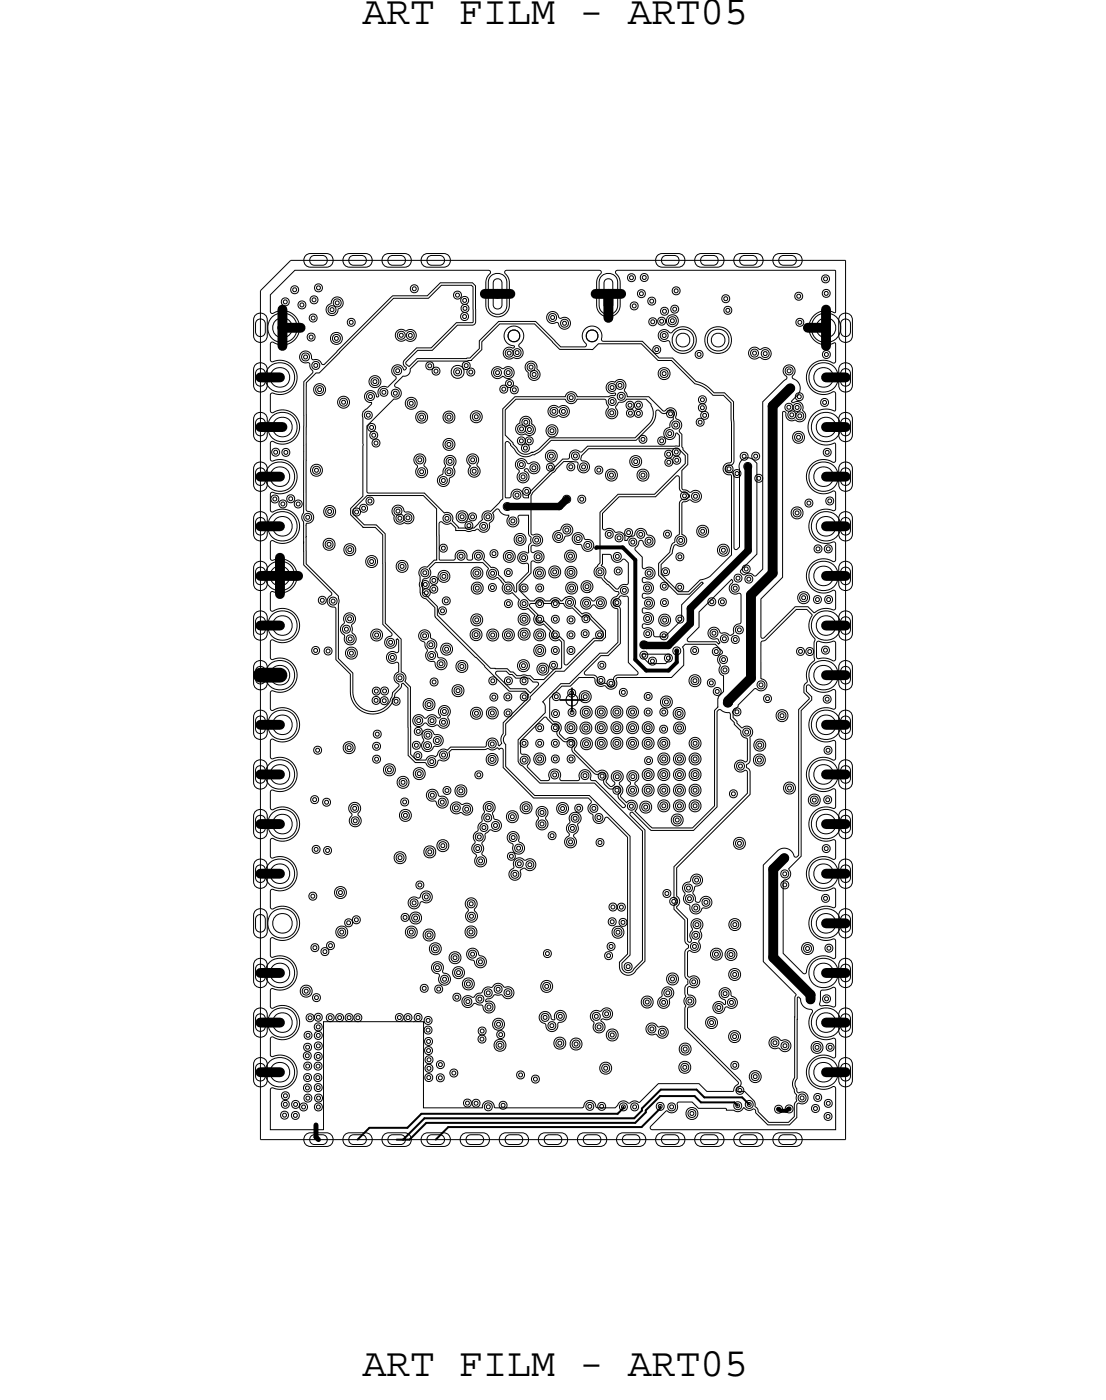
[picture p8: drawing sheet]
<svg xmlns="http://www.w3.org/2000/svg" width="57mm" height="72mm" viewBox="0 0 57 72" stroke-linecap="round" stroke-linejoin="round" font-family="sans-serif">
<defs><g id="words">
<g font-size="2.1">
<text x="18.5" y="1.2">ART FILM - ART05</text>
<text x="18.5" y="70.4">ART FILM - ART05</text>
</g>
</g></defs>
<!-- layer: Board Outline -->
<path d="M13.3 14.9l1.6-1.6zM13.3 14.9v43.4zM14.9 13.3h28.4zM43.3 13.3v45zM13.3 58.3h30z" fill="none" stroke="#000" stroke-width=".05"/>
<!-- layer: Nets -->
<g fill="none" stroke="#000" stroke-width=".05">
<path d="M13.1 18.7l.2-.1 .3 .1 .1 .2v.8l-.1 .3-.3 .1-.2-.1-.1-.3v-.8zM13.1 16.1l.2-.1 .3 .1 .1 .3v.8l-.1 .2-.3 .1-.2-.1-.1-.2v-.8zM13.2 18.9h.1h.2l.1 .2v.4l-.1 .2-.2 .1-.1-.1-.1-.2zM13.2 16.4l.1-.1 .2 .1 .1 .2v.4l-.1 .2h-.2h-.1l-.1-.2zM13.8 15.1l1.3-1.3h9.9l.1 .2-.2 .4v1.3l.2 .4 .4 .1 .4-.2 .2-.3v-1.3l-.3-.4 .1-.2h4.8l.1 .1-.3 .5v1.3l.3 .4 .4 .1 .3-.1 .2-.4v-1.3l-.2-.4 .1-.2h11.1l.1 2.2h-.1a.89 .89 0 0 0-1.3 .8 .89 .89 0 0 0 1.3 .8l.1 .9-.2 .1a.89 .89 0 0 0-1.3 .8 .89 .89 0 0 0 1.4 .7l.1 .9h-.1a.94 .94 0 0 0-1.4 .9 .94 .94 0 0 0 1.4 .8l.1 .9h-.2a.89 .89 0 0 0-1.3 .9 .89 .89 0 0 0 1.4 .6l.1 .9-.2 .1a.89 .89 0 0 0-1.2 .9 .89 .89 0 0 0 1.3 .8l.1 .9h-.2a.89 .89 0 0 0-1.3 .9 .89 .89 0 0 0 1.4 .6l.1 .9-.2 .1a1.07 1.07 0 0 0-1 .1l-.3-.2h-.6l-1.6 1.5h-.2v-1.9l1.1-1.2v-8.4h.2l.1 .3 .2 .1 .5 .1 .2-.3-.2-.7h-.2h-.3l.4-.4v-.3l-.1-.3-.3-.3 .2-.3-.2-.3h-.2l-.2 .1v.2l.1 .4-1.2 1.2v8.5l-.4 .4-.3-.2-.3 .1-.1-.1 .8-.9v-4.7l-.4-.3-.3 .1-.2 .3v4.2l-.1 .1-.1-.1v-3.7l-.1-.1-.3-.1-.1-.1 .1-.1 .3-.1 .1-.2-.1-3-.4-.5h-.6l-.4-.4-.5-.2-1.2-1.2h-.7l-.8-.8h-2.1l-.1-.6-.4-.2-.3 .1-.2 .2v.4l.2 .2v.1l-1.3 .1-1.3-1.3h-1.9l-1 .9v.4l-.5 .5-2.7 .1-.4 .4-.1-.3 .6-.6h.7l1.3-1.3h.8l.1-.1v-1.9l-.1-.1h-1.7l-.6 .6h-1.8l-3.5 3.6-.3-.3h-.3l-.2-.4h-.4l-.1 .2 .1 .2 .1 .2h.3l.2 .5a.74 .74 0 0 0-.5 .6v6.5l-.1 .3 .1 .2v2.2l1.5 1.5-.3 .4 .2 .2 .3 .2v2.6l.7 .7v1a1.14 1.14 0 0 0 1.2 1 1.14 1.14 0 0 0 1.1-1l.3-.3 .1-.2 .3 .2v3.5l.3 .3h.6l.1 .2 .2 .1 .2-.1 .1-.3h.3h.2l.1-.4 .1-.1 1.9-.1 .2 .1 .3-.1v.1l.2-.1v.1v.9l1.6 1.5h2.8l.2 .2-.2 .4 .2 .3 .1 .4h.3l.3-.3h.1l1 1v6l-.4 .4v.3l.1 .3 .3 .1 .3-.1 .6-.6v-6.7l-.8-.9h.2l.9 .9h2.2l1.2-1.2v-4.9l.1-.1 .5 .2 .1 .3 .5 .6 .1 .2 .2 .2v1.1l-.1 .1-.3-.1-.2 .3 .2 .3 .3-.1 .1 .1v1.1l-3.7 3.8v1.5l.1 .2-.1 .2v.2l.5 .6v1l.2 .3-.2 .3v1.2l.2 .2v.2l-.2 .2 .1 .5-.1 .2 .1 .3-.1 1.1 2.8 2.9-.3 .4h-1.3l-.4-.4h-2.1l-1 .9-.2-.1-.3 .2-.4-.2-.3 .4h-.9l-.2-.3-.2-.1-.2 .1-.2 .3h-4.5l-.1-.3-.2-.1-.2 .1-.1 .3h-3v-4.4h-5.1v5.5h-2.8v-2l.2-.1a.89 .89 0 0 0 1.2-.9 .89 .89 0 0 0-1.3-.7l-.1-.9 .2-.1a.89 .89 0 0 0 1.3-.9 .89 .89 0 0 0-1.4-.6l-.1-.9 .2-.1a.89 .89 0 0 0 1.2-.9 .89 .89 0 0 0-1.3-.7l-.1-.9 .2-.1a.89 .89 0 0 0 1.3-.8 .89 .89 0 0 0-1.4-.7l-.1-.9 .2-.1a.89 .89 0 0 0 1.2-.9 .89 .89 0 0 0-1.3-.7l-.1-.9 .2-.1a.89 .89 0 0 0 1.3-.8 .89 .89 0 0 0-1.4-.7l-.1-.9 .2-.1a.89 .89 0 0 0 1.2-.9 .89 .89 0 0 0-1.3-.7l-.1-.9 .2-.1a.89 .89 0 0 0 1.3-.8 .89 .89 0 0 0-1.4-.6l-.1-1h.2a.89 .89 0 0 0 1.2-.9 .89 .89 0 0 0-1.3-.8l-.1-.9h.2a.89 .89 0 0 0 1.3-.9 .89 .89 0 0 0-1.4-.6l-.1-.9 .2-.1a.89 .89 0 0 0 1.2-.9 .89 .89 0 0 0-1.3-.7l-.1-1h.2a.89 .89 0 0 0 1.3-.9 .89 .89 0 0 0-1.4-.6l-.1-.9 .2-.1a.89 .89 0 0 0 1.2-.9 .89 .89 0 0 0-1.3-.7l-.1-.9 .2-.1a.89 .89 0 0 0 1.3-.8 .89 .89 0 0 0-1.4-.7l-.1-.9 .2-.1a.89 .89 0 0 0 1.2-.9 .89 .89 0 0 0-1.3-.7l-.1-.9 .2-.1a.89 .89 0 0 0 1.3-.8 .89 .89 0 0 0-1.4-.7zM14.4 15.4l.2-.2 .2 .2v.1l-.2 .2-.2-.2zM14.5 15.4l.1-.1 .1 .2-.1 .1zM14.9 14.7l.2-.1 .2 .1v.2l-.2 .1-.2-.1zM15 14.8l.1-.1 .1 .2h-.1zM15.3 15.5l.1-.1 .2 .1v.2l-.2 .1-.1-.1zM15.4 15.6v-.1l.1 .2h-.1zM15.5 18.2l.1-.1 .2 .1v.2l-.2 .1-.1-.1z"/>
<path d="M15.5 18.2h.1l.1 .1-.1 .1zM15.6 13.1l.3-.1h.8l.3 .1v.2v.3l-.3 .1h-.8l-.3-.1-.1-.3zM15.7 17.2l.2-.2 .2 .2v.1l-.2 .2-.2-.2zM15.8 17.2l.1-.1 .1 .2-.1 .1zM15.8 16.2l.2-.1 .2 .1v.2l-.2 .1-.2-.1zM15.9 15.2l.2-.1 .1 .1v.2l-.1 .1-.2-.1zM15.9 13.2l.6-.1 .2 .1v.1v.2l-.2 .1h-.4l-.2-.1-.1-.2zM15.9 16.2h.1l.1 .1-.1 .1zM16 18.6l.2-.1 .1 .1v.2l-.1 .1-.2-.1zM16 15.3l.1-.1 .1 .2h-.1zM16.1 18.7l.1-.1v.2zM16.1 14.6l.2-.1 .2 .1v.2l-.2 .1-.2-.1z"/>
<path d="M16.2 19.1h.1l3.8-3.8h1.8l.7-.7h1.5l.1 .1v1.8h-.8l-1.3 1.3h-.8l-.6 .7v.2l.1 .1-.1 .1-.3-.2-.3 .1v.3l.2 .3-.5 .4h-.2l-.2 .1-.1 .4-.3-.3h-.2l-.1 .2v.3l.3 .1-.4 .5-.1 .1 .1 4.2-.7 .6v.3l.7 .7h.6l.4 .4v4.6l.5 .5-.4 .2v.3l.1 .1 .3 .1 .2-.2v-.3l.1 .1v.6h-.4l-.2 .2 .1 .3h.4l.1 .1v.4l-.2 .1v.2l.2 .4-.3 .4-.1 .3a1 1 0 0 1-1.2 .6 1 1 0 0 1-.7-1v-1l-.8-.7v-3.2l-1.6-1.6v-2.1l.2-.1 .1-.2v-.2l-.3-.2v-6.5zM16.2 19.8l.2-.1 .1 .1v.2l-.1 .1-.2-.1zM16.2 14.7l.1-.1 .1 .2h-.1zM16.3 19.9l.1-.1v.2zM16.8 15.7l.2-.1 .2 .1v.2l-.2 .1-.2-.1zM16.9 15.8l.1-.1 .1 .2h-.1zM17 17.1l.2-.1 .2 .1 .1 .2-.1 .2-.2 .1-.2-.1-.1-.2zM17 17.2l.2-.1 .2 .1v.2l-.2 .1-.2-.1zM17 15.3l.4-.1 .2 .3-.4 .6-.2 .1-.2-.2-.1-.2zM17.1 15.4l.2-.1 .1 .1v.2l-.1 .1-.2-.1zM17.1 17.3l.1-.1 .1 .2h-.1zM17.2 15.5l.1-.1v.2z"/>
<path d="M17.6 13.1l.3-.1h.8l.3 .1v.2v.3l-.3 .1h-.8l-.3-.1-.1-.3zM17.8 16.4l.2-.1 .2 .1v.2l-.2 .1-.2-.1zM17.9 16.4h.1l.1 .1-.1 .1zM17.9 13.2l.6-.1 .2 .1v.1v.2l-.2 .1h-.4l-.2-.1-.1-.2zM19 19.4l.2-.1 .2 .1v.2l-.2 .1-.2-.1zM19.1 19.5l.1-.1 .1 .2h-.1zM19.5 20l.1-.1 .2 .1v.2l-.2 .1-.1-.1zM19.6 13.1l.3-.1h.8l.3 .1v.2v.3l-.3 .1h-.8l-.3-.1-.1-.3zM19.9 13.2l.6-.1 .2 .1v.1v.2l-.2 .1h-.4l-.2-.1-.1-.2zM20.2 18.9l.1-.1 .2 .1v.2l-.2 .1-.1-.1zM20.3 18.9l.1 .1-.1 .1zM20.3 16.9h.2h.3h.3l.2 .1v.3l-.2 .2-.3-.1h-.4l-.2-.2z"/>
<path d="M20.4 17.1l.1-.1 .2 .1v.2l-.2 .1-.1-.1zM20.4 17.1h.1l.1 .1-.1 .1zM20.8 17.1l.2-.1 .2 .1v.2l-.2 .1-.2-.1zM20.9 17.1h.1l.1 .1-.1 .1zM21 14.7l.2-.1 .2 .1v.2l-.2 .1-.2-.1zM21.1 14.7h.1l.1 .1-.1 .1zM21.4 18.5l2.7-.1 .6-.5v-.4l.9-.9h1.8l1.2 1.3h1.7l.3-.3h2.2l.9 .8h.7l1.2 1.2 .4 .2 .5 .4h.5l.4 .4v3l-.3 .2-.1 .2 .1 .2 .3 .2v4l-1.1 1.1-.5 .2-.6 .6h-.5l-.9-.9v-.5l.6-.6 .1-.4 .4 .1 .2-.3v-.2l-.2-.1v-1.7l.4-.1 .4 .1 .1-.1 .1-.3-.2-.2-.4 .1-.4-.2v-.9l.3-.3v-.5l-.3-.4v-.7l-.1-.1 .1-.4-.3-.3v-.4l-.3-.1-.4 .1-.7-.7h-1.1l-.2-.3 .1-.4-.2-.2-.3 .2h-.3l-.2 .1 .1 .3 .1 .1h.3l-.1 .1-1.9 .1-.1-.2-.2-.1-.2 .1-.1 .2h-2.6l-.6 .6v4.6l-.6 .7h-.4v.4l-.4 .4h-.9l-.3-.3v-.4h-.4l-1-1.1h-2.9v-3.4l1.4-1.4 .3-.1v-.3l-.3-.2v-.1l.4-.5h.3l.1-.3zM21.6 13.1l.3-.1h.8l.3 .1v.2v.3l-.3 .1h-.8l-.3-.1-.1-.3zM21.8 18.6l.2-.1 .2 .1v.2l-.2 .1-.2-.1zM21.9 18.7l.1-.1 .1 .2h-.1zM21.9 13.2l.6-.1 .2 .1v.1v.2l-.2 .1h-.4l-.2-.1-.1-.2zM22.1 18.9l.2-.1 .2 .1v.2l-.2 .1-.2-.1z"/>
<path d="M22.2 18.9h.1l.1 .1-.1 .1zM23.2 18.8l.2-.1 .3 .1v.2v.3l-.3 .1-.2-.1-.1-.3zM23.2 15l.2-.1 .2 .1v.2l-.2 .1-.2-.1zM23.2 18.9l.2-.1 .2 .1v.2l-.2 .1-.2-.1zM23.3 15.1l.1-.1 .1 .2h-.1zM23.3 19l.1-.1 .1 .2h-.1zM23.6 16.1l.2-.1 .2 .1v.2l-.2 .1-.2-.1zM23.6 15.3l.2-.1 .2 .1v.2l-.2 .1-.2-.1zM23.6 15.7l.2-.1 .2 .1v.2l-.2 .1-.2-.1zM23.7 18.6l.2-.1 .1 .1v.2l-.1 .1-.2-.1zM23.7 16.2l.1-.1 .1 .1-.1 .1zM23.7 15.3h.1l.1 .1-.1 .1z"/>
<path d="M23.7 15.7h.1l.1 .1-.1 .1zM23.8 18.7l.1-.1v.2zM23.9 18.9l.2-.1 .2 .1v.2l-.2 .1-.2-.1zM24 19l.1-.1 .1 .2h-.1zM25.1 14.2l.2-.2h.3l.2 .2 .1 .3v1.1l-.1 .3-.2 .2h-.3l-.2-.2-.1-.3v-1.1zM25.2 18.9l.2-.1 .3 .1 .4-.1 .2 .1v.3l-.2 .2-.4-.1-.3 .1-.2-.2zM25.3 19l.2-.1 .1 .1v.2l-.1 .1-.2-.1zM25.3 14.3h.3l.1 .2v1.1l-.1 .2h-.1h-.2l-.1-.2v-1.1zM25.4 19h.1v.1v.1zM25.6 19.8l.2-.1 .2 .1v.2l-.2 .1-.2-.1zM25.7 19.9l.1-.1 .1 .2h-.1zM25.8 19l.2-.1 .2 .1v.2l-.2 .1-.2-.1z"/>
<path d="M25.9 18l.2-.1 .1 .1v.2l-.1 .1-.2-.1zM25.9 19.5l.2-.1 .2 .1v.2l-.2 .1-.2-.1zM25.9 19h.1l.1 .1-.1 .1zM25.9 16.8l.5-.1 .4 .3v.3l-.3 .4 .3 .4-.2 .2-.6 .1-.2-.2v-.2l.1-.2h.4l-.3-.2-.2-.2v-.3zM26 18h.1v.1v.1zM26 19.6l.1-.1 .1 .2h-.1zM26.1 17l.2-.1 .2 .1 .1 .2-.1 .2-.2 .1-.2-.1-.1-.2zM26.1 19.9l.2-.2 .2 .2v.1l-.2 .2-.2-.2zM26.2 19.9l.1-.1 .1 .2-.1 .1zM26.3 17.9l.2-.1 .1 .1v.2l-.1 .1-.2-.1zM26.4 18l.1-.1 .1 .2h-.1zM27 18.6l.2-.1 .2 .1 .2 .5-.1 .3-.2 .1-.2-.2-.2-.5z"/>
<path d="M27 18.7l.2-.1 .2 .1v.2l-.2 .1-.2-.1zM27.1 18.7h.1l.1 .1-.1 .1zM27.1 19.1l.2-.1 .2 .1v.2l-.2 .1-.2-.1zM27.2 19.1h.1l.1 .1-.1 .1zM28.1 16h.3l.2 .3h.4l.2 .2-.1 .2-.3 .1h-.1l-.2-.3h-.4l-.1-.2zM28.1 16.2l.2-.2 .2 .2v.1l-.2 .2-.2-.2zM28.2 16.2l.1-.1 .1 .2-.1 .1zM28.7 16.4l.2-.1 .2 .1v.2l-.2 .1-.2-.1zM28.8 16.5l.1-.1 .1 .2h-.1zM30.1 17l.2-.1 .2 .1 .1 .2-.1 .2-.2 .1-.2-.1-.1-.2zM30.8 14.2l.2-.2h.3l.2 .2 .1 .3v1.1l-.1 .3-.2 .2h-.3l-.2-.2-.1-.3v-1.1zM31 14.3h.3l.1 .2v1.1l-.1 .2h-.2h-.1l-.1-.2v-1.1z"/>
<path d="M31.1 19.7l.2-.1 .2 .1v.2l-.2 .1-.2-.1zM31.2 19.8l.1-.1 .1 .2h-.1zM31.5 19.6l.2-.1 .2 .1v.2l-.2 .1-.2-.1zM31.6 19.7l.1-.1 .1 .2h-.1zM32.1 14.1l.2-.1 .2 .1v.2l-.2 .1-.2-.1zM32.2 14.2l.1-.1 .1 .2h-.1zM32.3 15.6l.2-.1 .1 .1v.2l-.1 .1-.2-.1zM32.4 15.6h.1v.1v.1zM32.6 14.9l.2-.1 .2 .1v.2l-.2 .1-.2-.1zM32.7 15l.1-.1 .1 .2h-.1zM32.8 14.1l.2-.1 .1 .1v.2l-.1 .1-.2-.1zM32.9 14.2l.1-.1 .1 .2h-.1z"/>
<path d="M33.2 15.3l.1-.1 .2 .1v.2l-.2 .1-.1-.1zM33.2 16.4l.2-.1 .2 .1v.2l-.2 .1-.2-.1zM33.3 15.4v-.1l.1 .2h-.1zM33.3 16.4h.1l.1 .1-.1 .1zM33.4 17.8l.2-.1 .2 .1v.2l-.2 .1-.2-.1zM33.5 17.8h.1l.1 .1-.1 .1zM33.6 13.1l.3-.1h.8l.3 .1v.2v.3l-.3 .1h-.8l-.3-.1-.1-.3zM33.7 16.3l.2-.1 .1 .1v.2l-.1 .1-.2-.1zM33.8 18.9l.2-.1 .2 .1 .1 .2-.1 .2-.2 .1-.2-.1-.1-.2zM33.8 16.4l.1-.1v.2zM33.8 17l.2-.1 .3 .1 .4-.2h.5l.4 .3v.6l-.4 .3h-.5l-.3-.2-.2-.4-.3 .1-.2-.1v-.3zM33.8 19l.2-.1 .2 .1v.2l-.2 .1-.2-.1z"/>
<path d="M33.8 17.1l.2-.1 .2 .1v.2l-.2 .1-.2-.1zM33.8 15.8l.2-.1 .2 .1v.2l-.2 .1-.2-.1zM33.9 19.1l.1-.1 .1 .2h-.1zM33.9 17.1h.1l.1 .1-.1 .1zM33.9 13.2l.6-.1 .2 .1v.1v.2l-.2 .1h-.4l-.2-.1-.1-.2zM33.9 15.9l.1-.1 .1 .2h-.1zM34.2 16.2l.2-.1 .2 .1 .1 .2-.1 .2-.2 .1-.2-.1-.1-.2zM34.2 16.3l.2-.1 .2 .1v.2l-.2 .1-.2-.1zM34.3 16.4l.1-.1 .1 .2h-.1zM34.3 15.7l.2-.1 .2 .1v.2l-.2 .1-.2-.1zM34.4 14.8l.2-.1 .2 .1v.2l-.2 .1-.2-.1zM34.4 15.8l.1-.1 .1 .2h-.1z"/>
<path d="M34.5 14.8h.1l.1 .1-.1 .1zM34.7 17.2l.2-.1 .3 .1 .1 .2-.1 .2-.3 .2-.2-.2-.1-.2zM35.6 18l.2-.1 .2 .1v.2l-.2 .1-.2-.1zM35.6 13.1l.3-.1h.8l.3 .1v.2v.3l-.3 .1h-.8l-.3-.1-.1-.3zM35.7 18.1l.1-.1 .1 .2h-.1zM35.9 13.2l.6-.1 .2 .1v.1v.2l-.2 .1h-.4l-.2-.1-.1-.2zM36.5 17.2l.2-.1 .3 .1 .1 .2-.1 .2-.3 .2-.2-.2-.1-.2zM37 15.2l.1-.1 .2 .1v.2l-.2 .1-.1-.1zM37 15.2h.1l.1 .1-.1 .1zM37.1 15.8l.1-.1 .2 .1v.2l-.2 .1-.1-.1zM37.2 15.8l.1 .1-.1 .1zM37.6 13.1l.3-.1h.8l.3 .1v.2v.3l-.3 .1h-.8l-.3-.1-.1-.3z"/>
<path d="M37.9 13.2l.6-.1 .2 .1v.1v.2l-.2 .1h-.4l-.2-.1-.1-.2zM38.4 17.8h.2l.3 .1 .3-.1 .2 .2v.2l-.2 .2-.3-.1-.4 .1-.2-.3zM38.4 18l.2-.1 .2 .1v.2l-.2 .1-.2-.1zM38.5 18h.1l.1 .1-.1 .1zM39 18l.2-.1 .1 .1v.2l-.1 .1-.2-.1zM39.1 18h.1v.1v.1zM39.6 13.1l.3-.1h.8l.3 .1v.2v.3l-.3 .1h-.8l-.3-.1-.1-.3zM39.9 13.2l.6-.1 .2 .1v.1v.2l-.2 .1h-.4l-.2-.1-.1-.2zM40.2 18.9l.2-.1 .2 .1v.2l-.2 .1-.2-.1zM40.3 19.8l.1-.1 .2 .1v.2l-.2 .1-.1-.1zM40.3 18.9h.1l.1 .1-.1 .1zM40.3 19.8h.1l.1 .1-.1 .1z"/>
<path d="M40.7 15.1l.2-.1 .1 .1v.2l-.1 .1-.2-.1zM40.7 16.4l.2-.1 .2 .1v.2l-.2 .1-.2-.1zM40.8 15.1h.1l.1 .1-.1 .1zM40.8 16.4h.1l.1 .1-.1 .1zM42.1 14.2l.1-.1 .2 .1v.2l-.2 .1-.1-.1zM42.1 14.9l.2-.1 .2 .1v.2l-.2 .1-.2-.1zM42.1 18l.2-.1 .2 .1v.2l-.2 .1-.2-.1zM42.2 14.2l.1 .1-.1 .1zM42.2 15l.1-.1 .1 .2h-.1zM42.2 18.1l.1-.1 .1 .2h-.1zM43 18.7l.3-.1 .2 .1 .1 .2v.8l-.1 .3-.2 .1-.3-.1-.1-.3v-.8zM43 16.1l.3-.1 .2 .1 .1 .3v.8l-.1 .2-.2 .1-.3-.1-.1-.2v-.8z"/>
<path d="M43.1 18.9h.2h.1l.1 .2v.4l-.1 .2-.1 .1-.2-.1-.1-.2zM43.1 16.4l.2-.1 .1 .1 .1 .2v.4l-.1 .2h-.1h-.2l-.1-.2zM13.1 31.4l.2-.1 .3 .1 .1 .2v.8l-.1 .3-.3 .1-.2-.1-.1-.3v-.8zM13.1 39l.2-.1 .3 .1 .1 .2v.8l-.1 .3-.3 .1-.2-.1-.1-.3v-.8zM13.1 36.4l.2-.1 .3 .1 .1 .3v.8l-.1 .3h-.3h-.2l-.1-.3v-.8zM13.1 26.3l.2-.1 .3 .1 .1 .2v.8l-.1 .3-.3 .1-.2-.1-.1-.3v-.8zM13.1 21.2l.2-.1 .3 .1 .1 .3v.8l-.1 .2-.3 .1-.2-.1-.1-.2v-.8zM13.1 23.7l.2-.1 .3 .1 .1 .3v.8l-.1 .3h-.3h-.2l-.1-.3v-.8zM13.1 33.9l.2-.1 .3 .1 .1 .3v.8l-.1 .2-.3 .1-.2-.1-.1-.2v-.8zM13.1 28.8l.2-.1 .3 .1 .1 .3v.8l-.1 .2-.3 .1-.2-.1-.1-.2v-.8zM13.2 29.1l.1-.1 .2 .1 .1 .2v.4l-.1 .2h-.2h-.1l-.1-.2zM13.2 31.6h.1h.2l.1 .2v.4l-.1 .2-.2 .1-.1-.1-.1-.2z"/>
<path d="M13.2 39.2h.1h.2l.1 .2v.4l-.1 .2-.2 .1-.1-.1-.1-.2zM13.2 36.7l.1-.1 .2 .1 .1 .2v.4l-.1 .2h-.2h-.1l-.1-.2zM13.2 26.5h.1h.2l.1 .2v.4l-.1 .2-.2 .1-.1-.1-.1-.2zM13.2 21.5l.1-.1 .2 .1 .1 .2v.4l-.1 .1-.2 .1-.1-.1-.1-.1zM13.2 24l.1-.1 .2 .1 .1 .2v.4l-.1 .2h-.2h-.1l-.1-.2zM13.2 34.2l.1-.1 .2 .1 .1 .2v.4l-.1 .1-.2 .1-.1-.1-.1-.1zM13.9 25.4l.2-.1 .1 .1v.2l-.1 .1-.2-.1zM13.9 23l.2-.1 .2 .1v.2l-.2 .1-.2-.1zM14 25.5l.1-.1 .1 .2h-.1zM14 23.1l.1-.1 .1 .2h-.1zM14.3 25.7l.2-.1 .2 .1v.2l-.2 .1-.2-.1zM14.4 25.7h.1l.1 .1-.1 .1z"/>
<path d="M14.4 23.1l.2-.2 .2 .2v.2l-.2 .1-.2-.1zM14.5 23.1h.1l.1 .1-.1 .1zM14.7 25.4l.2-.1 .2 .1v.2l-.2 .1-.2-.1zM14.8 25.5l.1-.1 .1 .2h-.1zM15.1 25.7l.2-.1 .1 .1v.2l-.1 .1-.2-.1zM15.2 25.7h.1v.1v.1zM15.6 26.4l.1-.1 .2 .1v.2l-.2 .1-.1-.1zM15.7 26.4l.1 .1-.1 .1zM16 23.9l.2-.1 .2 .1 .1 .2-.1 .2-.2 .1-.2-.1-.1-.2zM16 33.2l.1-.1 .2 .1v.2l-.2 .1-.1-.1zM16 24l.2-.1 .2 .1v.2l-.2 .1-.2-.1zM16.1 33.2l.1 .1-.1 .1z"/>
<path d="M16.1 38.3l.2-.1 .1 .1v.2l-.1 .1-.2-.1zM16.1 24h.1l.1 .1-.1 .1zM16.2 38.3h.1v.1v.1zM16.3 30.6l.2-.1 .2 .1v.2l-.2 .1-.2-.1zM16.4 30.7l.1-.1 .1 .2h-.1zM16.6 33.2l.2-.1 .2 .1v.2l-.2 .1-.2-.1zM16.6 27.6h.2h.3v.3v.2l-.3 .1-.2-.1-.1-.2zM16.6 26l.3-.1 .2 .1 .1 .2-.1 .2-.2 .1-.3-.1v-.2zM16.7 27.8l.1-.1 .2 .1v.2l-.2 .1-.1-.1zM16.7 26.1l.2-.1 .1 .1v.2l-.1 .1-.2-.1zM16.7 33.3l.1-.1 .1 .2h-.1zM16.7 27.8h.1l.1 .1-.1 .1z"/>
<path d="M16.8 26.1h.1l.1 .1-.1 .1zM16.9 30.7l.1-.1 .2 .1v.2l-.2 .1-.1-.1zM17 30.7l.1 .1-.1 .1zM17.4 20.5l.2-.1 .2 .1v.2l-.2 .1-.2-.1zM17.5 20.5h.1l.1 .1-.1 .1zM17.5 32.1l.2-.1 .2 .1v.2l-.2 .1-.2-.1zM17.6 32.2l.1-.1 .1 .2h-.1zM17.6 38.1l.3-.1 .2 .1 .1 .2-.1 .2-.2 .1-.3-.1v-.2zM17.7 27.9l.2-.1 .2 .1 .1 .2-.1 .2-.2 .1-.2-.1-.1-.2zM17.7 31.4h.3l.2 .2-.2 .4v.4l.2 .2v.1l-.2 .3-.3-.1-.1-.4-.2-.2 .1-.2 .1-.2v-.3zM17.7 38.2l.2-.1 .1 .1v.2l-.1 .1-.2-.1zM17.7 31.6l.2-.1 .2 .1v.2l-.2 .1-.2-.1z"/>
<path d="M17.7 28l.2-.1 .2 .1v.2l-.2 .1-.2-.1zM17.7 32.6l.2-.1 .2 .1v.2l-.2 .1-.2-.1zM17.8 33.2l.2-.1 .2 .1 .1 .2-.1 .2-.2 .1-.2-.1-.1-.2zM17.8 38.2h.1l.1 .1-.1 .1zM17.8 31.6h.1l.1 .1-.1 .1zM17.8 33.3l.2-.1 .2 .1v.2l-.2 .1-.2-.1zM17.8 28.1l.1-.1 .1 .2h-.1zM17.8 32.6h.1l.1 .1-.1 .1zM17.9 33.4l.1-.1 .1 .2h-.1zM18.1 26.1l.1-.1 .2 .1v.2l-.2 .1-.1-.1zM18.2 26.2v-.1l.1 .2h-.1zM18.4 25.9l.2-.1 .2 .1v.2l-.2 .1-.2-.1z"/>
<path d="M18.5 26l.1-.1 .1 .2h-.1zM18.7 21.2l.1-.2 .2 .2v.1l-.2 .2-.1-.2zM18.7 25.5l.2-.1 .2 .1v.2l-.2 .1-.2-.1zM18.8 21.2v-.1l.1 .2-.1 .1zM18.8 20.2l.2-.1 .1 .1v.2l-.1 .1-.2-.1zM18.8 25.4h2.9l.6 .6v2.7h-.1l-.3 .3h-.3l-.1 .2v1.3l.8 .6v.5l3.8 3.8h.8l.1 .2v.1l-1.3 1.3v1l-.2 .2-.1-.3-.2-.1-.3 .1-.1 .3h-1.7l-.2 .2h-.4l-.2 .3h-.3l-.2 .2h-.5l-.3-.3v-3.4l-.3-.3v-.4l-.2-.1v-1.7l-.8-.8v-4.6l-.4-.4h-.7l-.5-.6v-.2zM18.8 28.5l.2-.1 .2 .1 .1 .2-.1 .2-.2 .1-.2-.1-.1-.2zM18.8 21.8l.2-.1 .2 .1v.2l-.2 .1-.2-.1zM18.8 28.6l.2-.1 .2 .1v.2l-.2 .1-.2-.1zM18.8 25.6l.1-.1 .1 .2h-.1zM18.9 20.2h.1v.1v.1zM18.9 21.8h.1l.1 .1-.1 .1z"/>
<path d="M18.9 28.7l.1-.1 .1 .2h-.1zM18.9 22.2l.2-.1 .2 .1v.2l-.2 .1-.2-.1zM19 22.2h.1l.1 .1-.1 .1zM19 32.3l.3-.1 .2 .1 .1 .2-.1 .2-.2 .1-.3-.1v-.2zM19.1 22.6l.1-.1 .2 .1v.2l-.2 .1-.1-.1zM19.1 35.7l.1-.1 .2 .1v.2l-.2 .1-.1-.1zM19.1 35.3l.2-.1 .1 .1v.2l-.1 .1-.2-.1zM19.1 38.8l.2-.1 .1 .1v.2l-.1 .1-.2-.1zM19.1 38.1l.2-.1 .1 .1v.2l-.1 .1-.2-.1zM19.1 32.4l.2-.1 .2 .1v.2l-.2 .1-.2-.1zM19.1 37.5l.2-.1 .2 .1v.2l-.2 .1-.2-.1zM19.1 22.6h.1l.1 .1-.1 .1z"/>
<path d="M19.2 35.8v-.1l.1 .2h-.1zM19.2 35.3h.1v.1v.1zM19.2 38.8h.1l.1 .1-.1 .1zM19.2 38.1h.1l.1 .1-.1 .1zM19.2 32.4h.1l.1 .1-.1 .1zM19.2 37.5h.1l.1 .1-.1 .1zM19.5 35.8l.2-.1 .1 .1v.2l-.1 .1-.2-.1zM19.5 35.3l.2-.1 .2 .1v.2l-.2 .1-.2-.1zM19.6 20l.1 .1-.1 .1zM19.6 35.8h.1l.1 .1-.1 .1zM19.6 35.3h.1l.1 .1-.1 .1zM19.7 39.2l.2-.1 .3 .1v.2v.2l-.3 .1-.2-.1-.1-.2z"/>
<path d="M19.7 39.3l.2-.1 .2 .1v.2l-.2 .1-.2-.1zM19.8 32.8l.2-.1 .2 .1v.2l-.2 .1-.2-.1zM19.8 39.3h.1l.1 .1-.1 .1zM19.9 32.8h.1l.1 .1-.1 .1zM19.9 33.5l.2-.1 .2 .1v.2l-.2 .2-.2-.2zM20 33.6l.1-.1 .1 .2h-.1zM20 20l.2-.1 .2 .1v.2l-.2 .1-.2-.1zM20.1 35.8l.2-.1 .1 .1v.2l-.1 .1-.2-.1zM20.1 20.1l.1-.1 .1 .2h-.1zM20.2 25.9h.3l.2 .3 .4 .1 .1 .2-.1 .2-.2 .1h-.6l-.2-.6zM20.2 35.8h.1l.1 .1-.1 .1zM20.2 26.1l.2-.1 .1 .1v.2l-.1 .1-.2-.1z"/>
<path d="M20.3 26.1h.1l.1 .1-.1 .1zM20.3 26.4l.2-.1 .1 .1v.2l-.1 .1-.2-.1zM20.3 34.6l.2-.1 .1 .1v.2l-.1 .1-.2-.1zM20.3 28.8l.3-.1 .2 .1 .1 .2-.1 .2-.2 .1-.3-.1v-.2zM20.4 26.5l.1-.1 .1 .2h-.1zM20.4 34.6h.1l.1 .1-.1 .1zM20.4 39.8l.2-.1 .3 .1v.2v.2l-.3 .1-.2-.1-.1-.2zM20.4 28.9l.2-.1 .2 .1v.2l-.2 .1-.2-.1zM20.4 39.9l.2-.1 .2 .1v.2l-.2 .1-.2-.1zM20.5 28.9h.1l.1 .1-.1 .1zM20.5 40l.1-.1 .1 .2h-.1zM20.7 26.4l.2-.1 .2 .1v.2l-.2 .1-.2-.1z"/>
<path d="M20.8 26.5l.1-.1 .1 .2h-.1zM20.8 20.4l.2-.1 .3 .1v.2v.3h-.3h-.2l-.1-.3zM20.9 20.5l.1-.1 .2 .1v.2l-.2 .1-.1-.1zM21 20.6v-.1l.1 .2h-.1zM21.1 38l.2-.1 .2 .1v.2l-.2 .1-.2-.1zM21.2 38.6l.2-.1 .2 .1v.2l-.2 .1-.2-.1zM21.2 36.7l.3-.1 .3 .2 .3-.2 .4 .1-.1-.4 .3-.2 .2 .1 .1 .2-.1 .3 .1 .4-.3 .2-.3-.2-.4 .1-.2-.2-.3 .2h-.2l-.2-.3zM21.2 38.1l.1-.1 .1 .2h-.1zM21.2 37.3l.2-.1 .2 .1v.2l-.2 .1-.2-.1zM21.2 39.4l.3-.1 .2 .1 .1 .2-.1 .2-.2 .1-.3-.1-.1-.2zM21.2 36.8l.2-.1 .2 .1v.2l-.2 .1-.2-.1zM21.3 23.3l.2-.1 .3 .2-.1 .4 .2 .4-.2 .2h-.3l-.1-.2 .1-.3-.2-.4z"/>
<path d="M21.3 39.5l.2-.1 .1 .1v.2l-.1 .1-.2-.1zM21.3 38.6h.1l.1 .1-.1 .1zM21.3 23.4l.2-.1 .2 .1v.2l-.2 .1-.2-.1zM21.3 37.4l.1-.1 .1 .2h-.1zM21.3 36.8h.1l.1 .1-.1 .1zM21.3 21.1l.3-.1 .2 .1 .1 .2-.1 .3-.2 .1-.3-.1v-.3zM21.4 39.5h.1v.1v.1zM21.4 23.5l.1-.1 .1 .2h-.1zM21.4 24l.2-.1 .2 .1v.2l-.2 .1-.2-.1zM21.4 21.2l.2-.1 .2 .1v.2l-.2 .2-.2-.2zM21.5 24.1l.1-.1 .1 .2h-.1zM21.5 21.3l.1-.1 .1 .2h-.1z"/>
<path d="M21.5 32.3l.2-.1 .2 .1 .1 .4 .3 .1v.2v.3l.1 .3 .3 .1 .2 .2v.2l-.2 .1h-.3l-.2-.3-.4-.2v-.2l.1-.2-.2-.4-.3-.3zM21.5 32.4l.2-.1 .2 .1v.2l-.2 .1-.2-.1zM21.6 29.2l.1-.1 .2 .1v.2l-.2 .1-.1-.1zM21.6 29.8l.2-.1 .1 .1v.2l-.1 .1-.2-.1zM21.6 30.2l.2-.1 .2 .1v.2l-.2 .1-.2-.1zM21.6 32.5l.1-.1 .1 .2h-.1zM21.6 29.3l.1-.1 .1 .2h-.1zM21.7 29.9l.1-.1 .1 .2h-.1zM21.7 37.4l.3-.1 .2 .3h.3l.2 .2-.1 .3-.1 .1h-.3l-.2 .2h-.3l-.1-.2 .1-.3-.1-.3zM21.7 38.1l.2-.1 .2 .1v.2l-.2 .1-.2-.1zM21.7 37.5l.2-.1 .2 .1v.2l-.2 .1-.2-.1zM21.7 30.3l.1-.1 .1 .2h-.1z"/>
<path d="M21.7 35.8h.3h.2l.1 .3-.1 .2-.2 .1-.3-.1-.1-.2zM21.8 36l.2-.1 .1 .1v.2l-.1 .1-.2-.1zM21.8 38.1h.1l.1 .1-.1 .1zM21.8 37.6l.1-.1 .1 .2h-.1zM21.9 36h.1v.1v.1zM21.9 32.9l.1-.1 .2 .1v.2l-.2 .1-.1-.1zM21.9 33.4l.2-.1 .2 .1v.2l-.2 .2-.2-.2zM21.9 38.9l.2-.1 .2 .1v.2l-.2 .1-.2-.1zM21.9 36.8l.2-.1 .2 .1v.2l-.2 .1-.2-.1zM22 32.9l.1 .1-.1 .1zM22 29.1l.3-.3h2.4l.3 .3-.1 .2 .1 .3h.2h.3l.3 .3-.1 .2 .1 .2 .2 .1 .2-.1 .4 .4-.1 .2 .1 .2 .2 .1 .2-.1 .4 .4-.1 .2 .1 .2 .2 .1 .2-.1 .4 .4-.1 .2 .1 .2 .2 .1 .2-.1 .1 .2v1.3h-.3l-.6 .6h-.5l-.2-.2-.3-.1-.4 .1-.4-.4h-.9l-2.7-2.7v-.5l-.8-.7v-.6l.4-.2zM22 33.5l.1-.1 .1 .2h-.1z"/>
<path d="M22 38.9h.1l.1 .1-.1 .1zM22 30.1l.2-.2 .2 .2v.2l-.2 .1-.2-.1zM22 36.8h.1l.1 .1-.1 .1zM22 29.6l.2-.1 .2 .1v.2l-.2 .1-.2-.1zM22 34.8l.2-.1 .2 .1v.2l-.2 .1-.2-.1zM22.1 30.1h.1l.1 .1-.1 .1zM22.1 29.7l.1-.1 .1 .2h-.1zM22.1 34.9l.1-.1 .1 .2h-.1zM22.2 37.8l.2-.1 .2 .1v.2l-.2 .1-.2-.1zM22.3 37.8h.1l.1 .1-.1 .1zM22.4 33.9l.2-.1 .1 .1v.2l-.1 .1-.2-.1zM22.5 31.2l.1-.1 .2 .1v.2l-.2 .1-.1-.1z"/>
<path d="M22.5 33.9h.1l.1 .1-.1 .1zM22.5 29.3l.2-.1 .2 .1 .1 .2-.1 .2-.2 .1-.2-.1-.1-.2zM22.5 26.7l.3 .1h.3l.2 .2v.2h.7l.4-.1 .4 .1 .2-.1v-.3l.3-.3-.1-.2 .2-.2h.1l.3 .2a.15 .15 0 0 1 .2 .1 .15 .15 0 0 1-.1 .2l.1 .3 .3 .1 .2-.2v-.4h.5v.9l.2 .2-.2 .8h-.3l-.2 .2 .1 .3 .4 .1v.4l-.6 .6v.4l-.1-.1-.1-.3-.3-.1-.4-.4-.1-.3-.3-.1-.4-.4 .1-.2-.2-.2h-.3l-.2 .5-.2-.1-.1-.3-.2-.1-.3 .1-.1 .4h-.7zM22.5 28l.2-.1 .2 .1v.2l-.2 .1-.2-.1zM22.5 24.5l.2-.1 .2 .1v.2l-.2 .1-.2-.1zM22.5 36.9l.2-.1 .2 .1v.2l-.2 .1-.2-.1zM22.5 38.5l.2-.1 .2 .1v.2l-.2 .1-.2-.1zM22.5 29.4l.2-.1 .2 .1v.2l-.2 .1-.2-.1zM22.6 31.2l.1 .1-.1 .1zM22.6 36.3l.1-.1 .2 .1v.2l-.2 .1-.1-.1zM22.6 28h.1l.1 .1-.1 .1zM22.6 24.5h.1l.1 .1-.1 .1z"/>
<path d="M22.6 36.9h.1l.1 .1-.1 .1zM22.6 38.6l.1-.1 .1 .2h-.1zM22.6 33l.3-.1 .2 .1 .1 .2-.1 .2-.2 .1-.3-.1-.1-.2zM22.6 29.4h.1l.1 .1-.1 .1zM22.6 36.4l.1-.1 .1 .2h-.1zM22.7 30.7l.1-.2 .2 .2v.1l-.2 .2-.1-.2zM22.7 33.1l.2-.1 .1 .1v.2l-.1 .1-.2-.1zM22.7 26.4l.2-.1 .1 .1v.2l-.1 .1-.2-.1zM22.7 21.1l.3-.1 .2 .1 .1 .2-.1 .3-.2 .1-.3-.1v-.3zM22.7 30.7l.1-.1 .1 .2-.1 .1zM22.8 33.2l.1-.1v.2zM22.8 26.5l.1-.1 .1 .2h-.1z"/>
<path d="M22.8 24l.2-.1 .2 .1v.2l-.2 .1-.2-.1zM22.8 22.6l.2-.1 .2 .1v.2l-.2 .1-.2-.1zM22.8 21.2l.2-.1 .2 .1v.2l-.2 .2-.2-.2zM22.8 23.4l.4-.1 .1 .3-.1 .3v.4l-.2 .2-.1 .3-.2 .1-.3-.1v-.2l.3-.4 .1-.3-.1-.3zM22.8 23.5l.2-.1 .2 .1v.2l-.2 .1-.2-.1zM22.9 24.1l.1-.1 .1 .2h-.1zM22.9 22.7l.1-.1 .1 .2h-.1zM22.9 21.3l.1-.1 .1 .2h-.1zM22.9 23.6l.1-.1 .1 .2h-.1zM23.2 35.1l.2-.1 .3 .1v.2v.3l-.3 .1-.2-.1-.1-.3zM23.3 35.2l.1-.1 .2 .1v.2l-.2 .1-.1-.1zM23.3 35.3l.1-.1 .1 .2h-.1z"/>
<path d="M23.4 33.9l.2-.1 .3 .1v.2v.2l-.3 .1-.2-.1-.1-.2zM23.4 28.4l.2-.1 .2 .1v.2l-.2 .1-.2-.1zM23.4 26.2l.2-.1 .3 .1 .1 .2-.1 .3-.3 .1-.2-.1-.1-.3zM23.5 34l.1-.1 .2 .1v.2l-.2 .1-.1-.1zM23.5 26.4l.1-.2 .2 .2v.1l-.2 .2-.1-.2zM23.5 28.4h.1l.1 .1-.1 .1zM23.5 34.1l.1-.1 .1 .2h-.1zM23.6 26.4v-.1l.1 .2-.1 .1zM23.8 26.8l.2-.1 .2 .1v.2l-.2 .1-.2-.1zM23.9 26.9l.1-.1 .1 .1-.1 .1zM24 23.3l.3-.1 .2 .2-.1 .4 .2 .3-.2 .3h-.3l-.1-.2 .1-.4-.2-.2zM24 26.4l.2-.2 .2 .2v.1l-.2 .2-.2-.2z"/>
<path d="M24 23.4l.2-.1 .2 .1v.2l-.2 .1-.2-.1zM24.1 24l.2-.1 .1 .1v.2l-.1 .1-.2-.1zM24.1 26.4h.1l.1 .1-.1 .1zM24.1 23.5l.1-.1 .1 .2h-.1zM24.1 32.3l.3-.1 .2 .1 .1 .2-.1 .2-.2 .1-.3-.1v-.2zM24.1 21.1l.3-.1 .2 .1 .1 .2-.1 .2-.2 .1-.3-.1v-.2zM24.1 36.3l.3-.1 .2 .1 .1 .2-.1 .2-.2 .1-.3-.1v-.2zM24.2 31.5l.2-.1 .2 .1 .1 .2-.1 .2-.2 .1-.2-.1-.1-.2zM24.2 24.1l.1-.1 .1 .2h-.1zM24.2 29.1l.2-.1 .2 .1 .1 .2-.1 .2-.2 .1-.2-.1-.1-.2zM24.2 32.4l.2-.1 .1 .1v.2l-.1 .1-.2-.1zM24.2 21.2l.2-.1 .1 .1v.2l-.1 .1-.2-.1z"/>
<path d="M24.2 29.9l.2-.1 .2 .1 .1 .2-.1 .2-.2 .1-.2-.1-.1-.2zM24.2 36.4l.2-.1 .2 .1v.2l-.2 .1-.2-.1zM24.2 31.6l.2-.1 .2 .1v.2l-.2 .1-.2-.1zM24.2 29.2l.2-.1 .2 .1v.2l-.2 .1-.2-.1zM24.2 30l.2-.1 .2 .1v.2l-.2 .1-.2-.1zM24.3 32.4h.1v.1v.1zM24.3 21.3l.1-.1 .1 .2h-.1zM24.3 36.5l.1-.1 .1 .2h-.1zM24.3 28.4l.2-.1 .2 .1v.2l-.2 .1-.2-.1zM24.3 31.7l.1-.1 .1 .2h-.1zM24.3 29.3l.1-.1 .1 .2h-.1zM24.3 39.6l.2-.1 .2 .1v.2l-.2 .1-.2-.1z"/>
<path d="M24.3 30h.1l.1 .1-.1 .1zM24.4 28.4h.1l.1 .1-.1 .1zM24.4 39.6h.1l.1 .1-.1 .1zM24.6 26.8l.1-.1 .2 .1v.2l-.2 .1-.1-.1zM24.7 26.9v-.1l.1 .2h-.1zM24.8 26.4l.2-.2 .1 .2v.1l-.1 .2-.2-.2zM24.9 26.4l.1-.1 .1 .2-.1 .1zM25 38.7l.2-.1 .2 .1 .1 .2-.1 .2-.2 .1-.2-.1-.1-.2zM25 36.3l.2-.1 .2 .1 .1 .2-.1 .2-.2 .1-.2-.1-.1-.2zM25 32.3l.2-.1 .2 .1 .1 .2-.1 .2-.2 .1-.2-.1-.1-.2zM25 38.8l.2-.1 .2 .1v.2l-.2 .1-.2-.1zM25 38l.2-.1 .2 .1v.2l-.2 .1-.2-.1z"/>
<path d="M25 36.4l.2-.1 .2 .1v.2l-.2 .1-.2-.1zM25 30l.2-.1 .2 .1v.2l-.2 .1-.2-.1zM25 29.2l.2-.1 .2 .1v.2l-.2 .1-.2-.1zM25 32.4l.2-.1 .2 .1v.2l-.2 .1-.2-.1zM25 34.7l.2-.1 .2 .1v.2l-.2 .1-.2-.1zM25.1 35.6l.2-.1 .1 .1v.2l-.1 .1-.2-.1zM25.1 38.8h.1l.1 .1-.1 .1zM25.1 28.2l.2-.1 .2 .1v.2l-.2 .1-.2-.1zM25.1 38h.1l.1 .1-.1 .1zM25.1 36.4h.1l.1 .1-.1 .1zM25.1 30h.1l.1 .1-.1 .1zM25.1 29.3l.1-.1 .1 .2h-.1z"/>
<path d="M25.1 32.4h.1l.1 .1-.1 .1zM25.1 34.8l.1-.1 .1 .2h-.1zM25.2 35.6h.1l.1 .1-.1 .1zM25.2 28.3l.1-.1 .1 .2h-.1zM25.4 34.4h.5l.5 .3h.7l.2 .2h.2l.1 .1-.5 .5-.2-.3h-.8l-.7-.7zM25.8 25.8l.2-.1 .1 .1v.2l-.1 .1-.2-.1zM25.8 32.3l.2-.1 .2 .1 .1 .2-.1 .2-.2 .1-.2-.1-.1-.2zM25.8 35.6l.2-.1 .2 .1v.2l-.2 .1-.2-.1zM25.8 36.4l.2-.1 .2 .1v.2l-.2 .1-.2-.1zM25.8 30l.2-.1 .2 .1v.2l-.2 .1-.2-.1zM25.8 29.2l.2-.1 .2 .1v.2l-.2 .1-.2-.1zM25.8 28.3l.3-.1 .2 .1 .1 .2-.1 .2-.2 .1-.3-.1v-.2z"/>
<path d="M25.8 32.4l.2-.1 .2 .1v.2l-.2 .1-.2-.1zM25.8 34.7l.2-.1 .2 .1v.2l-.2 .1-.2-.1zM25.8 30.8l.2-.1 .2 .1v.2l-.2 .1-.2-.1zM25.9 25.9l.1-.1v.2zM25.9 28.4l.2-.1 .1 .1v.2l-.1 .1-.2-.1zM25.9 22.6h.1l.5 .6 .4 .2 .7-.3 .6-.6h4.3l.9-.8 .2-.6 .1-.1 .2 .2 .4-.2 .2 .1v.4l-.2 .1v.3l-.3 .2v.3l.3 .1 .2-.1 .1-.2 .2 .1v.5h-4.7l-.4 .3-.4-.1-.1 .2-.1 .3h-.3l-1.7 1.7-.1 .3h-.2l-.1-.3-.2-.2-.3 .1-.1 .4h-.2zM25.9 35.6h.1l.1 .1-.1 .1zM25.9 36.4h.1l.1 .1-.1 .1zM25.9 30h.1l.1 .1-.1 .1zM25.9 29.3l.1-.1 .1 .2h-.1zM25.9 32.4h.1l.1 .1-.1 .1zM25.9 34.8l.1-.1 .1 .2h-.1z"/>
<path d="M25.9 30.8h.1l.1 .1-.1 .1zM26 28.4h.1v.1v.1zM26.1 26.6l.1-.1 .2 .1v.2l-.2 .1-.1-.1zM26.2 26.6l.1 .1-.1 .1zM26.3 25.2l.2-.1 .1 .1v.2l-.1 .1-.2-.1zM26.4 25.3l.1-.1v.2zM26.4 27.4l.2-.1 .2 .1 .1 .2-.1 .2-.2 .1-.2-.1-.1-.2zM26.4 20.4h2.5l.3 .3 .2-.1 .1-.2h1.4l.2 .4-.1 .4 .3 .2 .3-.2-.1-.4 .1-.2h.3l.2-.2h1l.2 .4a.76 .76 0 0 1-.1 .9l-.7 .7h-4.4l-.6 .6-.7 .2-.2-.1-.7-.8v-1.3zM26.4 27.5l.2-.1 .2 .1v.2l-.2 .1-.2-.1zM26.5 23.6l.3-.1 .2 .2h.4l.2 .1v.3l-.3 .1-.4-.2-.1 .1 .2 .2 .1 .2-.2 .2h-.3l-.1-.2 .1-.4-.2-.3zM26.5 22.5l.2-.1 .2 .1v.2l-.2 .1-.2-.1zM26.5 23.7l.2-.1 .2 .1v.2l-.2 .1-.2-.1z"/>
<path d="M26.5 21.9l.2-.2 .2 .2v.1l-.2 .2-.2-.2zM26.5 27.6l.1-.1 .1 .2h-.1zM26.6 33.9l.2-.1 .2 .1 .1 .2-.1 .2-.2 .1-.2-.1-.1-.2zM26.6 24.3l.2-.1 .1 .1v.2l-.1 .1-.2-.1zM26.6 31.5l.2-.1 .2 .1 .1 .2-.1 .2-.2 .1-.2-.1-.1-.2zM26.6 22.5h.1l.1 .1-.1 .1zM26.6 23.7h.1l.1 .1-.1 .1zM26.6 32.2l.2-.1 .2 .1 .1 .3-.1 .2-.2 .1-.2-.1-.1-.2zM26.6 21.9l.1-.1 .1 .2-.1 .1zM26.6 34l.2-.1 .2 .1v.2l-.2 .1-.2-.1zM26.6 28.4l.2-.1 .2 .1v.2l-.2 .1-.2-.1zM26.6 30l.2-.1 .2 .1v.2l-.2 .1-.2-.1z"/>
<path d="M26.6 31.6l.2-.1 .2 .1v.2l-.2 .1-.2-.1zM26.6 30.8l.2-.1 .2 .1v.2l-.2 .1-.2-.1zM26.6 34.7l.2-.1 .2 .1v.2l-.2 .1-.2-.1zM26.6 37.9l.2-.1 .2 .1v.2l-.2 .1-.2-.1zM26.6 37.9l1.2-1.2h.1l.4 .4h.3l-.1 .5 .3 .3h.6l-.1 .6 1.1 1.1h.5l.1 .1-.1 .3 .2 .3 .2 .1 .3-.2 .1 .1v.2l-.1 .3 .4 .4v.1h-.2l-1.3-1.3-.3-.1v-.3l-.2-.2-.3 .1-.1 .4h-.9v-.4l-.3-.1-.3 .1v.4l-.4 .1-.7-.7 .1-.5-.1-.2h-.4zM26.6 38.8l.2-.1 .2 .1v.2l-.2 .1-.2-.1zM26.6 32.4l.2-.1 .2 .1v.2l-.2 .1-.2-.1zM26.6 35.6l.2-.1 .2 .1v.2l-.2 .1-.2-.1zM26.7 24.4l.1-.1 .1 .2h-.1zM26.7 21.4l.2-.1 .3 .1v.3l.2 .2-.1 .3-.6 .1-.3-.2v-.2l.2-.2zM26.7 34h.1l.1 .1-.1 .1zM26.7 28.5l.1-.1 .1 .2h-.1z"/>
<path d="M26.7 22.8l.2-.1 .2 .1v.2l-.2 .1-.2-.1zM26.7 30h.1l.1 .1-.1 .1zM26.7 31.6h.1l.1 .1-.1 .1zM26.7 30.8h.1l.1 .1-.1 .1zM26.7 34.8l.1-.1 .1 .2h-.1zM26.7 38l.1-.1 .1 .2h-.1zM26.7 21.5l.2-.1 .2 .1v.2l-.2 .1-.2-.1zM26.7 38.9l.1-.1 .1 .2h-.1zM26.7 32.4h.1l.1 .1-.1 .1zM26.7 35.6h.1l.1 .1-.1 .1zM26.8 25l.1-.1 .2 .1v.2l-.2 .1-.1-.1zM26.8 22.9l.1-.1 .1 .2h-.1z"/>
<path d="M26.8 21.6l.1-.1 .1 .2h-.1zM26.9 25.1v-.1l.1 .2h-.1zM26.9 22.5l.2-.1 .2 .1v.2l-.2 .1-.2-.1zM26.9 21.9l.2-.1 .2 .1v.2l-.2 .1-.2-.1zM27 22.5h.1l.1 .1-.1 .1zM27 21.9h.1l.1 .1-.1 .1zM27.1 30.9h.3l.2-.2 .2 .2h.4l.2-.2 .2 .2h.2l.2 .2h.3l.5 .5 .1-.1h.2l.8 .8v.3l-.2 .1h-.3l-1.4 1.3h-.1v-1.2l-.3-.2-.2 .1-.1-.1-.1-.1 .1-.2-.5-.5-.2 .1-.1-.1-.1-.1 .1-.2-.4-.5zM27.1 23.8l.2-.1 .2 .1v.2l-.2 .1-.2-.1zM27.2 23.9l.1-.1 .1 .2h-.1zM27.3 27.5l.2-.1 .1 .1v.2l-.1 .1-.2-.1zM27.4 28.4l.1-.1 .2 .1v.2l-.2 .1-.1-.1zM27.4 27.6l.1-.1v.2z"/>
<path d="M27.4 29.1l.2-.1 .2 .1 .1 .2-.1 .2-.2 .1-.2-.1-.1-.2zM27.4 38.6l.2-.1 .2 .1 .1 .2-.1 .3h-.2h-.2l-.1-.3zM27.4 32.3l.2-.1 .2 .1 .1 .2-.1 .2-.2 .1-.2-.1-.1-.2zM27.4 33.1l.2-.1 .2 .1 .1 .2-.1 .2-.2 .1-.2-.1-.1-.2zM27.4 29.2l.2-.1 .2 .1v.2l-.2 .1-.2-.1zM27.4 30l.2-.1 .2 .1v.2l-.2 .1-.2-.1zM27.4 31.6l.2-.1 .2 .1v.2l-.2 .1-.2-.1zM27.4 32.4l.2-.1 .2 .1v.2l-.2 .1-.2-.1zM27.4 30.8l.2-.1 .2 .1v.2l-.2 .1-.2-.1zM27.4 33.2l.2-.1 .2 .1v.2l-.2 .1-.2-.1zM27.4 37.9l.2-.1 .2 .1v.2l-.2 .1-.2-.1zM27.4 37.1l.2-.1 .2 .1v.2l-.2 .1-.2-.1z"/>
<path d="M27.4 38.7l.2-.1 .2 .1v.2l-.2 .1-.2-.1zM27.4 28.4h.1l.1 .1-.1 .1zM27.5 29.3l.1-.1 .1 .2h-.1zM27.5 30h.1l.1 .1-.1 .1zM27.5 31.6h.1l.1 .1-.1 .1zM27.5 32.4h.1l.1 .1-.1 .1zM27.5 30.8h.1l.1 .1-.1 .1zM27.5 33.2h.1l.1 .1-.1 .1zM27.5 38l.1-.1 .1 .2h-.1zM27.5 37.2l.1-.1 .1 .2h-.1zM27.5 38.8l.1-.1 .1 .2h-.1zM27.5 34l.3-.1 .2 .1 .1 .2-.1 .3-.2 .1-.3-.1v-.3z"/>
<path d="M27.6 34.1l.2-.1 .2 .1v.2l-.2 .1-.2-.1zM27.7 34.2l.1-.1 .1 .2h-.1zM28 23.1l.2-.1 .2 .1 .1 .2-.1 .3h-.2h-.2l-.1-.3zM28 23.8l.2-.1 .1 .1v.2l-.1 .1-.2-.1zM28 23.2l.2-.1 .2 .1v.2l-.2 .1-.2-.1zM28.1 21.9l.1-.1 .2 .1v.2l-.2 .1-.1-.1zM28.1 23.9l.1-.1 .1 .2h-.1zM28.1 23.3l.1-.1 .1 .2h-.1zM28.1 35.7l.6-.6h.5l.4-.4h.8l.2 .4h.3l.4 .2 .2-.2v-.3l.1-.1h2.8l.6-.7-.1-.9 .2-.1h1.5l.4 .4-.3 .4 .2 .3-.1 .3 .2 .2v.8l-.2 .3-.1 .5-.1 .2v4.8l-1.2 1.2h-2l-.9-.9 .1-.2-.1-.3h-.2l-.2 .1-.3-.3 .1-.4-.2-.3 .2-.3-.1-.3-.2-.1-.3 .2v.2l.2 .3-.3 .1-.2-.2 .1-.3-.1-.2-.2-.1-.3 .1-1.1-1.1 .1-.3-.1-.3-.2-.1-.3 .1-.3-.2 .1-.5-.4-.2-.2-.2zM28.1 20.8l.2-.1 .3 .1h.3l.2 .1v.2l-.2 .3-.3-.1h-.4l-.2-.2zM28.1 34l.2-.2 .2 .2v.1l-.2 .2-.2-.2zM28.2 22v-.1l.1 .2h-.1z"/>
<path d="M28.2 29.1l.2-.1 .2 .1 .1 .2-.1 .2-.2 .1-.2-.1-.1-.2zM28.2 21l.1-.2 .2 .2v.2l-.2 .1-.1-.1zM28.2 39.6l.2-.1 .2 .1v.2l-.2 .1-.2-.1zM28.2 29.2l.2-.1 .2 .1v.2l-.2 .1-.2-.1zM28.2 34l.1-.1 .1 .2-.1 .1zM28.2 31.6l.2-.1 .2 .1v.2l-.2 .1-.2-.1zM28.2 32.4l.2-.1 .2 .1v.2l-.2 .1-.2-.1zM28.2 30.8l.2-.1 .2 .1v.2l-.2 .1-.2-.1zM28.2 37.9l.2-.1 .2 .1v.2l-.2 .1-.2-.1zM28.2 37.1l.2-.1 .2 .1v.2l-.2 .1-.2-.1zM28.2 38.7l.2-.1 .2 .1v.2l-.2 .1-.2-.1zM28.2 33.2l.2-.1 .2 .1v.2l-.2 .1-.2-.1z"/>
<path d="M28.2 36.4l.2-.1 .2 .1v.2l-.2 .1-.2-.1zM28.3 21l.1 .1-.1 .1zM28.3 35.6l.2-.2 .1 .2v.2l-.1 .1-.2-.1zM28.3 39.6h.1l.1 .1-.1 .1zM28.3 29.2h.1l.1 .1-.1 .1zM28.3 31.6h.1l.1 .1-.1 .1zM28.3 32.4h.1l.1 .1-.1 .1zM28.3 30.8h.1l.1 .1-.1 .1zM28.3 38l.1-.1 .1 .2h-.1zM28.3 37.2l.1-.1 .1 .2h-.1zM28.3 38.8l.1-.1 .1 .2h-.1zM28.3 33.2h.1l.1 .1-.1 .1z"/>
<path d="M28.3 36.5l.1-.1 .1 .2h-.1zM28.4 35.6h.1l.1 .1-.1 .1zM28.4 27.2l.3-.1 .2-.3 .3 .1 .1 .2-.1 .3h-.3l-.3 .4-.2-.1-.1-.1v-.2zM28.4 27.4l.2-.1 .2 .1v.2l-.2 .1-.2-.1zM28.5 24l.3-.4h.5l.3 .1v.3l.1 .1 .3 .1 .2-.2-.1-.2-.4-.3v-.2l.4-.3h4.6l.4 .3v.4l-1.6 1.6h-1.9l-.9 .9v2.6l-.3 .3v.2l.1 .2 .3 .1 .6 .6 .3 .1-.4 .3v.2v.3l.3 .1v1.7l-.5 .5h-.4l-1.6 1.6h-.4l-.9 .9 .1 .2v.4l-1.4 1.4v1.1l1.1 1.1h2.8l2.5 2.4v6.6l-.5 .6-.2 .1-.3-.1-.1-.4 .4-.4v-6.1l-2-2.1h-2.8l-1.5-1.5v-1.1l-.1-.2 .1-.3v-.6l2.5-2.6h.5l1.5-1.6h.3a.37 .37 0 0 0 .3-.5l-.8-.9h-.2h-.2l-.4-.4v-.2l-.1-.2h-.4l-.1 .2-.4-.2-.3 .2h-.2l-.3-.2-.3 .2h-.2l-.5-.6v-.3l.6-.6v-.6l.4 .1 .2-.3-.1-.3-.4 .1-.1-.1v-.3h.4l.2-.3-.2-.2-.4-.1v-1.9zM28.5 27.4h.1l.1 .1-.1 .1zM28.6 21l.2-.1 .2 .1v.2l-.2 .1-.2-.1zM28.7 21h.1l.1 .1-.1 .1zM28.8 25.5l.2-.2 .2 .2v.1l-.2 .2-.2-.2zM28.8 27l.2-.1 .2 .1v.2l-.2 .1-.2-.1zM28.9 25.5l.1-.1 .1 .2-.1 .1zM28.9 27.1l.1-.1 .1 .2h-.1z"/>
<path d="M29 30.7l.1-.1 .2 .1v.2l-.2 .1-.1-.1zM29 28.3l.2-.1 .2 .1 .1 .2-.1 .2-.2 .1-.2-.1-.1-.2zM29 29.1l.2-.1 .2 .1 .1 .2-.1 .2-.2 .1-.2-.1-.1-.2zM29 37l.2-.1 .2 .1 .1 .2-.1 .3h-.2h-.2l-.1-.3zM29 28.4l.2-.1 .2 .1v.2l-.2 .1-.2-.1zM29 29.9l.2-.1 .3 .1 .1 .2-.1 .2-.3 .1-.2-.1-.1-.2zM29 23.8l.2-.1 .2 .1v.2l-.2 .1-.2-.1zM29 32.4l.2-.1 .2 .1v.2l-.2 .1-.2-.1zM29 29.2l.2-.1 .2 .1v.2l-.2 .1-.2-.1zM29 33.2l.2-.1 .2 .1v.2l-.2 .1-.2-.1zM29 37.9l.2-.1 .2 .1v.2l-.2 .1-.2-.1zM29 37.1l.2-.1 .2 .1v.2l-.2 .1-.2-.1z"/>
<path d="M29 31.6l.2-.1 .2 .1v.2l-.2 .1-.2-.1zM29 38.7l.2-.1 .2 .1v.2l-.2 .1-.2-.1zM29 20.3l.2-.2 .2 .2v.2l-.2 .1-.2-.1zM29.1 30.8v-.1l.1 .2h-.1zM29.1 30l.1-.1 .2 .1v.2l-.2 .1-.1-.1zM29.1 35.4l.2-.1 .1 .1v.2l-.1 .1-.2-.1zM29.1 36.4l.2-.1 .2 .1v.2l-.2 .1-.2-.1zM29.1 28.4h.1l.1 .1-.1 .1zM29.1 23.8h.1l.1 .1-.1 .1zM29.1 32.4h.1l.1 .1-.1 .1zM29.1 29.2h.1l.1 .1-.1 .1zM29.1 33.2h.1l.1 .1-.1 .1z"/>
<path d="M29.1 38l.1-.1 .1 .2h-.1zM29.1 37.2l.1-.1 .1 .2h-.1zM29.1 31.7l.1-.1 .1 .2h-.1zM29.1 38.8l.1-.1 .1 .2h-.1zM29.1 20.3h.1l.1 .1-.1 .1zM29.2 30l.1 .1-.1 .1zM29.2 35.4h.1v.1v.1zM29.2 36.4h.1l.1 .1-.1 .1zM29.3 23.2l.1-.1 .2 .1v.2l-.2 .1-.1-.1zM29.4 23.3v-.1l.1 .2h-.1zM29.4 27.4l.3-.1 .2 .3 .4 .1 .1 .2-.1 .2-.3 .1-.3-.3-.3-.1-.1-.2zM29.4 27.5l.2-.1 .2 .1v.2l-.2 .1-.2-.1z"/>
<path d="M29.5 27.5h.1l.1 .1-.1 .1zM29.6 25.5l.2-.2 .1 .2v.1l-.1 .2-.2-.2zM29.7 25.5l.1-.1 .1 .2-.1 .1zM29.7 23.8l.2-.1 .1 .1v.2l-.1 .1-.2-.1zM29.7 35.4h.2h.3v.3v.2l-.3 .1-.2-.1-.1-.2zM29.7 37.1l.3-.1 .2 .1 .1 .2-.1 .2-.2 .1-.3-.1v-.2zM29.7 39.6l.2-.1 .2 .1v.2l-.2 .1-.2-.1zM29.8 32.3l.1-.1 .2 .1v.2l-.2 .1-.1-.1zM29.8 35.6l.1-.1 .2 .1v.2l-.2 .1-.1-.1zM29.8 36.2l.2-.1 .2 .1 .1 .3-.1 .2-.2 .1-.2-.1-.1-.2zM29.8 23.8h.1v.1v.1zM29.8 37.9l.2-.1 .2 .1 .1 .2-.1 .2-.2 .1-.2-.1-.1-.2z"/>
<path d="M29.8 30.7l.3-.1 .3 .2 .2-.2 .2-.1 .2 .2v.2l-.2 .2h-.2l-.2-.1-.2 .1-.2 .1-.3-.2zM29.8 37.2l.2-.1 .2 .1v.2l-.2 .1-.2-.1zM29.8 31.6l.2-.1 .2 .1v.2l-.2 .1-.2-.1zM29.8 36.4l.2-.2 .2 .2v.1l-.2 .2-.2-.2zM29.8 38l.2-.1 .2 .1v.2l-.2 .1-.2-.1zM29.8 30.8l.2-.1 .2 .1v.2l-.2 .1-.2-.1zM29.8 39.6h.1l.1 .1-.1 .1zM29.9 32.4v-.1l.1 .2h-.1zM29.9 29.9l.1-.1 .2 .1v.2l-.2 .1-.1-.1zM29.9 35.6l.1 .1-.1 .1zM29.9 37.2h.1l.1 .1-.1 .1zM29.9 31.6h.1l.1 .1-.1 .1z"/>
<path d="M29.9 27.8l.2-.1 .2 .1v.2l-.2 .1-.2-.1zM29.9 36.4l.1-.1 .1 .2-.1 .1zM29.9 38h.1l.1 .1-.1 .1zM29.9 30.8h.1l.1 .1-.1 .1zM29.9 30l.1-.1 .1 .2h-.1zM30 27.9l.1-.1 .1 .2h-.1zM30.5 24l.1-.1 .2 .1v.2l-.2 .1-.1-.1zM30.5 32.4l.2-.1 .2 .1v.2l-.2 .1-.2-.1zM30.5 29.2l.2-.1 .2 .1v.2l-.2 .1-.2-.1zM30.5 37.8l.3-.1 .2 .1 .1 .2-.1 .3h-.2h-.3v-.3zM30.5 37l.3-.1 .2 .1 .1 .2-.1 .3h-.2h-.3v-.3zM30.5 36.2l.3-.1 .2 .1 .1 .2-.1 .3h-.2h-.3v-.3z"/>
<path d="M30.5 30.7l.2-.1 .2 .1v.2l-.2 .2-.2-.2zM30.5 24h.1l.1 .1-.1 .1zM30.6 34.7l.1-.1 .2 .1v.2l-.2 .1-.1-.1zM30.6 36.3l.2-.1 .1 .1v.2l-.1 .1-.2-.1zM30.6 37.9l.2-.1 .1 .1v.2l-.1 .1-.2-.1zM30.6 37.1l.2-.1 .1 .1v.2l-.1 .1-.2-.1zM30.6 32.4h.1l.1 .1-.1 .1zM30.6 29.2h.1l.1 .1-.1 .1zM30.6 33.9l.2-.1 .2 .1v.2l-.2 .2-.2-.2zM30.6 39.6l.2-.1 .2 .1v.2l-.2 .1-.2-.1zM30.6 30.8l.1-.1 .1 .2h-.1zM30.7 34.8v-.1l.1 .2h-.1z"/>
<path d="M30.7 36.4l.1-.1 .1 .2h-.1zM30.7 38l.1-.1 .1 .2h-.1zM30.7 37.2l.1-.1 .1 .2h-.1zM30.7 34l.1-.1 .1 .2h-.1zM30.7 39.7l.1-.1 .1 .2h-.1zM30.8 28.4h.4l.3 .4h.2l.2-.2 .2 .2v1.1h-.3l-.2 .2-.7-.5 .1-.4-.2-.3zM31 27.2l.2-.1 .2 .1v.2l-.2 .1-.2-.1zM31.1 24.1l.2-.1 .2 .1 .1 .2-.1 .2-.2 .1-.2-.1-.1-.2zM31.1 34.9l.2-.1 .1 .1v.2l-.1 .1-.2-.1zM31.1 27.3l.1-.1 .1 .2h-.1zM31.1 24.2l.2-.1 .2 .1v.2l-.2 .1-.2-.1zM31.1 21l.2-.1 .2 .1v.2l-.2 .1-.2-.1z"/>
<path d="M31.1 20.5l.2-.2 .2 .2v.1l-.2 .2-.2-.2zM31.2 34.9h.1l.1 .1-.1 .1zM31.2 24.3l.1-.1 .1 .2h-.1zM31.2 21.1l.1-.1 .1 .2h-.1zM31.2 20.5l.1-.1 .1 .2-.1 .1zM31.3 37.8l.3-.1 .2 .1 .1 .2-.1 .3h-.2h-.3v-.3zM31.3 37l.3-.1 .2 .1 .1 .2-.1 .3h-.2h-.3v-.3zM31.3 36.2l.3-.1 .2 .1 .1 .2-.1 .3h-.2h-.3v-.3zM31.4 36.3l.2-.1 .1 .1v.2l-.1 .1-.2-.1zM31.4 37.9l.2-.1 .1 .1v.2l-.1 .1-.2-.1zM31.4 37.1l.2-.1 .1 .1v.2l-.1 .1-.2-.1zM31.4 30.7l.2-.1 .1 .1v.2l-.1 .1-.2-.1z"/>
<path d="M31.4 39.7l.2-.2 .2 .2v.1l-.2 .2-.2-.2zM31.4 28.4l.2-.1 .2 .1v.2l-.2 .1-.2-.1zM31.4 30.7l.4-.2 .3 .1v3.3l.5 .5v.1l-1.1 .1-.1 .1v.4h-.2l-.2-.1h-.4l-.1-.4-.5-.1-.1-.1 .8-.8h.4l.6-.7v-1.7l-.3-.3zM31.5 29.1l.1-.1 .2 .1v.2l-.2 .1-.1-.1zM31.5 36.4l.1-.1 .1 .2h-.1zM31.5 38l.1-.1 .1 .2h-.1zM31.5 37.2l.1-.1 .1 .2h-.1zM31.5 30.8l.1-.1 .1 .2h-.1zM31.5 27.4l.2-.1 .2 .1v.2l-.2 .1-.2-.1zM31.5 39.7l.1-.1 .1 .2-.1 .1zM31.5 28.4h.1l.1 .1-.1 .1zM31.5 29.2l.1-.1 .1 .2h-.1z"/>
<path d="M31.6 27.5l.1-.1 .1 .2h-.1zM31.6 20.2l.2-.1 .2 .1v.2l-.2 .1-.2-.1zM31.7 25.4h1.8l1.2-1.1 .1 .1v.7l.5 .2v.2l-.5 .2v1.6l-.2 .2-.3 .8-.6 .5v.6l1 1h.6l.6-.6h.1l-1.1 1.2v.7l-.9 .9h-.5l-.2-.4h-.4v-.1v-.2h.4l.1-.2-.1-.3h-.4v-.2l.4-.1 .2-.2-.2-.3h-.4v-.2h.4l.1-.3-.1-.3h-.4v-.2h.1h.4l.1-.3-.2-.3-.4 .1v-.6l-.4-.4 .3-.4h.1l.2 .3h.3l.1-.2v-.3l-.4-.1-.1-.3-.2-.1-.2 .2-.2 .2-.4 .3v-.3l-.2-.1-.3-.1-.3-.2-.3 .1h-.1v-.8zM31.7 20.2h.1l.1 .1-.1 .1zM31.7 35.3l.2-.1 .2 .1v.2l-.2 .1-.2-.1zM31.8 30.1l.1-.1 .2 .1v.2l-.2 .1-.1-.1zM31.8 35.4l.1-.1 .1 .2h-.1zM31.9 30.2v-.1l.1 .2h-.1zM32 27.2l.2-.1 .1 .1v.2l-.1 .1-.2-.1zM32.1 20.6l.1-.1 .2 .1v.2l-.2 .1-.1-.1zM32.1 27.2h.1l.1 .1-.1 .1zM32.1 21l.2-.1 .1 .1v.2l-.1 .1-.2-.1z"/>
<path d="M32.1 37.8l.3-.1 .2 .1 .1 .2-.1 .3h-.2h-.3v-.3zM32.1 37l.3-.1 .2 .1 .1 .2-.1 .3h-.2h-.3v-.3zM32.1 36.2l.3-.1 .2 .1 .1 .2-.1 .3h-.2h-.3v-.3zM32.1 20.7l.1-.1 .1 .2h-.1zM32.2 39.5l.2-.1 .3 .3v.2l-.2 .2 .1 .2 .1 .2-.3 .2h-.2l-.1-.2v-.2l.2-.2-.2-.3zM32.2 21.1l.1-.1v.2zM32.2 36.3l.2-.1 .1 .1v.2l-.1 .1-.2-.1zM32.2 37.9l.2-.1 .1 .1v.2l-.1 .1-.2-.1zM32.2 37.1l.2-.1 .1 .1v.2l-.1 .1-.2-.1zM32.2 27.6l.2-.1 .2 .1v.2l-.2 .1-.2-.1zM32.2 39.6l.2-.1 .2 .1v.2l-.2 .1-.2-.1zM32.3 36.4l.1-.1 .1 .2h-.1z"/>
<path d="M32.3 38l.1-.1 .1 .2h-.1zM32.3 37.2l.1-.1 .1 .2h-.1zM32.3 27.7l.1-.1 .1 .2h-.1zM32.3 39.7l.1-.1 .1 .2h-.1zM32.3 23.4l.2-.1 .3 .1v.2v.2l-.3 .1-.2-.1-.1-.2zM32.3 23.5l.2-.1 .2 .1v.2l-.2 .1-.2-.1zM32.4 23.6l.1-.1 .1 .2h-.1zM32.5 21.1l.2-.1 .1 .1v.2l-.1 .1-.2-.1zM32.5 20.6l.2-.1 .1 .1v.2l-.1 .1-.2-.1zM32.6 21.1h.1l.1 .1-.1 .1zM32.6 20.7l.1-.1 .1 .2h-.1zM32.6 27.2l.2-.1 .2 .1v.2l-.2 .2-.2-.2z"/>
<path d="M32.7 24.1l.2-.1 .2 .1 .1 .2-.1 .2-.2 .1-.2-.1-.1-.2zM32.7 27.3l.1-.1 .1 .2h-.1zM32.7 24.2l.2-.1 .2 .1v.2l-.2 .1-.2-.1zM32.7 22.4l.2-.1 .2 .1v.2l-.2 .1-.2-.1zM32.8 32.9l.1-.1 .2 .1v.2l-.2 .1-.1-.1zM32.8 33.4l.1-.1 .2 .1v.2l-.2 .1-.1-.1zM32.8 24.3l.1-.1 .1 .2h-.1zM32.8 22.4h.1l.1 .1-.1 .1zM32.8 33l.1-.1 .1 .1-.1 .1zM32.9 33.5v-.1l.1 .2h-.1zM32.9 33.5h1.3l.1 .2-.2 .3h-.9l-.3-.4zM32.9 39.4l.3-.1 .2 .1 .1 .2-.1 .3h-.2h-.3v-.3z"/>
<path d="M32.9 37.8l.3-.1 .2 .1 .1 .2-.1 .3h-.2h-.3v-.3zM32.9 37l.3-.1 .2 .1 .1 .2-.1 .3h-.2h-.3v-.3zM33 30l.1-.1 .2 .1v.2l-.2 .1-.1-.1zM33 31.6l.1-.2 .2 .2v.2l-.2 .1-.1-.1zM33 32.3l.1-.1 .2 .1v.2l-.2 .1-.1-.1zM33 39.5l.2-.1 .1 .1v.2l-.1 .1-.2-.1zM33 37.9l.2-.1 .1 .1v.2l-.1 .1-.2-.1zM33 37.1l.2-.1 .1 .1v.2l-.1 .1-.2-.1zM33 36.3l.2-.1 .1 .1v.2l-.1 .1-.2-.1zM33 35.5l.2-.1 .1 .1v.2l-.1 .1-.2-.1zM33 30.8l.2-.1 .2 .1v.2l-.2 .1-.2-.1zM33 38.8l.2-.1 .2 .1v.2l-.2 .1-.2-.1z"/>
<path d="M33 27.6l.2-.1 .2 .1v.2l-.2 .1-.2-.1zM33 29.2l.2-.1 .2 .1v.2l-.2 .1-.2-.1zM33 30h.1l.1 .1-.1 .1zM33 31.6h.1l.1 .1-.1 .1zM33.1 32.4v-.1l.1 .2h-.1zM33.1 39.6l.1-.1 .1 .2h-.1zM33.1 38l.1-.1 .1 .2h-.1zM33.1 37.2l.1-.1 .1 .2h-.1zM33.1 36.4l.1-.1 .1 .2h-.1zM33.1 35.6l.1-.1 .1 .2h-.1zM33.1 30.8h.1l.1 .1-.1 .1zM33.1 38.9l.1-.1 .1 .2h-.1z"/>
<path d="M33.1 27.6h.1l.1 .1-.1 .1zM33.1 29.3l.1-.1 .1 .2h-.1zM33.2 33.7l.2-.1 .2 .1v.2l-.2 .1-.2-.1zM33.3 33.8l.1-.1 .1 .2h-.1zM33.7 22.5l.2-.1 .1 .1v.2l-.1 .1-.2-.1zM33.7 39.4l.3-.1 .2 .1 .1 .2-.1 .3h-.2h-.3v-.3zM33.7 38.6l.3-.1 .2 .1 .1 .2-.1 .3h-.2h-.3v-.3zM33.7 37.8l.3-.1 .2 .1 .1 .2-.1 .3h-.2h-.3v-.3zM33.8 22.5h.1v.1v.1zM33.8 37.2l.2-.1 .1 .1v.2l-.1 .1-.2-.1zM33.8 31.5l.2-.1 .2 .1 .1 .2-.1 .2-.2 .1-.2-.1-.1-.2zM33.8 39.5l.2-.1 .1 .1v.2l-.1 .1-.2-.1z"/>
<path d="M33.8 38.7l.2-.1 .1 .1v.2l-.1 .1-.2-.1zM33.8 37.9l.2-.1 .1 .1v.2l-.1 .1-.2-.1zM33.8 36.3l.2-.1 .1 .1v.2l-.1 .1-.2-.1zM33.8 32.4l.2-.1 .2 .1v.2l-.2 .1-.2-.1zM33.8 29.9l.2-.1 .2 .1v.2l-.2 .1-.2-.1zM33.8 30.7l.2-.1 .2 .1v.2l-.2 .1-.2-.1zM33.8 31.6l.2-.1 .2 .1v.2l-.2 .1-.2-.1zM33.9 37.3l.1-.1v.2zM33.9 35.7l.2-.1 .2 .1 .1 .2-.1 .2-.2 .1-.2-.1-.1-.2zM33.9 29.2l.2-.1 .1 .1v.2l-.1 .1-.2-.1zM33.9 39.6l.1-.1 .1 .2h-.1zM33.9 38.8l.1-.1 .1 .2h-.1z"/>
<path d="M33.9 38l.1-.1 .1 .2h-.1zM33.9 36.4l.1-.1 .1 .2h-.1zM33.9 32.5l.1-.1 .1 .2h-.1zM33.9 30l.1-.1 .1 .1-.1 .1zM33.9 30.8l.1-.1 .1 .2h-.1zM33.9 35.8l.2-.1 .2 .1v.2l-.2 .1-.2-.1zM33.9 31.7l.1-.1 .1 .2h-.1zM34 29.2h.1v.1v.1zM34 27.2l.2-.1 .1 .1v.2l-.1 .1-.2-.1zM34 35.9l.1-.1 .1 .2h-.1zM34 33.6l.2-.1 .2 .1v.2l-.2 .1-.2-.1zM34 23.1l.2-.1 .2 .1v.2l-.2 .1-.2-.1z"/>
<path d="M34 23.6l.2-.1 .2 .1v.2l-.2 .1-.2-.1zM34.1 27.3l.1-.1v.2zM34.1 22.1l.2-.1 .1 .1v.2l-.1 .1-.2-.1zM34.1 33.6h.1l.1 .1-.1 .1zM34.1 23.2l.1-.1 .1 .2h-.1zM34.1 21.1l.2-.1 .2 .1v.2l-.2 .1-.2-.1zM34.1 23.6h.1l.1 .1-.1 .1zM34.2 22.1h.1l.1 .1-.1 .1zM34.2 21.1h.1l.1 .1-.1 .1zM34.4 21.7l.2-.1 .2 .1v.2l-.2 .1-.2-.1zM34.4 23l.2-.1 .2 .1v.2l-.2 .1-.2-.1zM34.4 23.5l.2-.1 .2 .1v.2l-.2 .1-.2-.1z"/>
<path d="M34.4 33.2l.2-.1 .2 .1v.2l-.2 .1-.2-.1zM34.5 21.7h.1l.1 .1-.1 .1zM34.5 23.1l.1-.1 .1 .2h-.1zM34.5 36.3l.2-.1 .3 .1 .1 .2-.1 .2-.3 .1-.2-.1-.1-.2zM34.5 39.4l.3-.1 .2 .1 .1 .2-.1 .3h-.2h-.3v-.3zM34.5 38.6l.3-.1 .2 .1 .1 .2-.1 .3h-.2h-.3v-.3zM34.5 23.5h.1l.1 .1-.1 .1zM34.5 33.3l.1-.1 .1 .2h-.1zM34.5 37h.3h.2l.1 .3-.1 .2-.2 .1-.3-.1v-.2zM34.6 36.4l.1-.1 .2 .1v.2l-.2 .1-.1-.1zM34.6 39.5l.2-.1 .1 .1v.2l-.1 .1-.2-.1zM34.6 38.7l.2-.1 .1 .1v.2l-.1 .1-.2-.1z"/>
<path d="M34.6 37.2l.2-.1 .1 .1v.2l-.1 .1-.2-.1zM34.6 30l.2-.1 .2 .1v.2l-.2 .1-.2-.1zM34.6 31.6l.2-.1 .2 .1v.2l-.2 .1-.2-.1zM34.6 28.4l.2-.1 .2 .1v.2l-.2 .1-.2-.1zM34.7 27.6l.1-.1 .2 .1v.2l-.2 .1-.1-.1zM34.7 36.5v-.1l.1 .2h-.1zM34.7 39.6l.1-.1 .1 .2h-.1zM34.7 38.8l.1-.1 .1 .2h-.1zM34.7 37.2h.1l.1 .1-.1 .1zM34.7 30h.1l.1 .1-.1 .1zM34.7 31.6h.1l.1 .1-.1 .1zM34.7 28.4h.1l.1 .1-.1 .1z"/>
<path d="M34.7 27.6h.1l.1 .1-.1 .1zM34.8 25.3l.2-.1 .2 .1v.2l-.2 .1-.2-.1zM34.9 25.3h.1l.1 .1-.1 .1zM35.3 34.6l.3-.1 .2 .1 .1 .2-.1 .2-.2 .1-.3-.1v-.2zM35.3 39.4l.3-.1 .2 .1 .1 .2-.1 .3h-.2h-.3v-.3zM35.4 33.2l.1-.1 .2 .1v.2l-.2 .1-.1-.1zM35.4 34.7l.2-.1 .1 .1v.2l-.1 .1-.2-.1zM35.4 39.5l.2-.1 .1 .1v.2l-.1 .1-.2-.1zM35.4 38.7l.2-.1 .1 .1v.2l-.1 .1-.2-.1zM35.4 37.9l.2-.1 .1 .1v.2l-.1 .1-.2-.1zM35.4 25.3l.2-.1 .2 .1v.2l-.2 .1-.2-.1zM35.5 33.2l.1 .1-.1 .1z"/>
<path d="M35.5 34.8l.1-.1v.2zM35.5 39.6l.1-.1 .1 .2h-.1zM35.5 38.8l.1-.1 .1 .2h-.1zM35.5 38l.1-.1 .1 .2h-.1zM35.5 25.4l.1-.1 .1 .1-.1 .1zM35.6 21.5l.2-.1 .2 .1v.2l-.2 .1-.2-.1zM35.7 27l.3-.1 .2 .1 .1 .2-.1 .2-.2 .1-.3-.1-.1-.2zM35.7 21.6l.1-.1 .1 .2h-.1zM35.8 20.8l.1-.1 .2 .1v.2l-.2 .1-.1-.1zM35.8 20.4l.1-.1 .2 .1v.2l-.2 .1-.1-.1zM35.8 31.3l1.6-1.6h.1l-.2 .3 .1 .3 .1 .1h.3l.1 .1v1.4l-.3 .2-.1 .3-.1 .1-.3-.1h-.2l-.2-.2-.2-.1-.2 .1-.1 .3 .2 .2h.3l.1 .2v.1l-.1-.2h-1.5v-.1l.6-.6zM35.8 27.1l.2-.1 .1 .1v.2l-.1 .1-.2-.1z"/>
<path d="M35.8 20.8h.1l.1 .1-.1 .1zM35.8 20.4h.1l.1 .1-.1 .1zM35.9 27.1h.1v.1v.1zM35.9 21.2l.2-.1 .1 .1v.2l-.1 .1-.2-.1zM36 21.2h.1v.1v.1zM36.2 34.9l.2-.2 .2 .2v.1l-.2 .2-.2-.2zM36.2 30.7l.2-.1 .2 .1v.2l-.2 .1-.2-.1zM36.3 34.9l.1-.1 .1 .2h-.1zM36.3 30.7h.1l.1 .1-.1 .1zM36.3 32.3l.2-.1 .2 .1v.2l-.2 .1-.2-.1zM36.4 32.4l.1-.1 .1 .2h-.1zM36.5 33.2l.1-.1 .2 .1v.2l-.2 .1-.1-.1z"/>
<path d="M36.5 35.3l.2-.1 .2 .1v.2l-.2 .1-.2-.1zM36.6 33.3v-.1l.1 .2h-.1zM36.6 35.3h.1l.1 .1-.1 .1zM36.8 30.7l.2-.1 .1 .1v.2l-.1 .1-.2-.1zM36.8 27.9h.2h.2l.1 .3-.1 .2-.2 .1-.2-.1-.1-.2zM36.8 28.1l.2-.1 .2 .1v.2l-.2 .1-.2-.1zM36.8 33.7l.2-.1 .2 .1v.2l-.2 .1-.2-.1zM36.9 30.8l.1-.1 .1 .1-.1 .1zM36.9 32.6l.2-.1 .1 .1v.2l-.1 .1-.2-.1zM36.9 34.2l.2-.1 .2 .1v.2l-.2 .1-.2-.1zM36.9 28.1h.1l.1 .1-.1 .1zM36.9 33.7h.1l.1 .1-.1 .1z"/>
<path d="M37 32.6h.1l.1 .1-.1 .1zM37 34.2h.1l.1 .1-.1 .1zM37.1 35.9l.1-.1 .2 .1v.2l-.2 .1-.1-.1zM37.1 23.9l.2-.1 .2 .1v.2l-.2 .1-.2-.1zM37.1 35.9h.1l.1 .1-.1 .1zM37.2 23.9h.1l.1 .1-.1 .1zM37.4 30l.2-.1 .2 .1v.2l-.2 .1-.2-.1zM37.4 32.6l.2-.1 .2 .1v.2l-.2 .1-.2-.1zM37.5 36.3l.2-.1 .2 .1v.2l-.2 .1-.2-.1zM37.5 30.1l.1-.1 .1 .2h-.1zM37.5 24.1l.2-.1 .2 .1v.2l-.2 .1-.2-.1zM37.5 32.7l.1-.1 .1 .2h-.1z"/>
<path d="M37.6 29.5l.2-.1 .1 .1v.2l-.1 .1-.2-.1zM37.6 36.4l.1-.1 .1 .2h-.1zM37.6 24.2l.1-.1 .1 .2h-.1zM37.6 32.1l.2-.1 .2 .1v.2l-.2 .1-.2-.1zM37.7 29.5h.1l.1 .1-.1 .1zM37.7 39.1l.2-.1 .2 .1v.2l-.2 .1-.2-.1zM37.7 32.2l.1-.1 .1 .2h-.1zM37.8 39.2l.1-.1 .1 .2h-.1zM37.9 23.3l.2-.2 .2 .2v.1l-.2 .2-.2-.2zM38 23.3l.1-.1 .1 .2-.1 .1zM38 29l.2-.1 .2 .1v.2l-.2 .1-.2-.1zM38 37.4l.2-.1 .2 .1v.2l-.2 .1-.2-.1z"/>
<path d="M38.1 23.8l.2-.1 .1 .1v.2l-.1 .1-.2-.1zM38.1 29.1l.1-.1 .1 .2h-.1zM38.1 37.4h.1l.1 .1-.1 .1zM38.1 29.5l.2-.1 .2 .1v.2l-.2 .1-.2-.1zM38.2 23.8h.1l.1 .1-.1 .1zM38.2 29.6l.1-.1 .1 .2h-.1zM38.5 23.2l.2-.1 .1 .1v.2l-.1 .1-.2-.1zM38.6 23.3l.1-.1 .1 .2h-.1zM38.6 38.7l.3-.1 .2 .1 .1 .2-.1 .2-.2 .1-.3-.1v-.2zM38.6 24.4l.2-.1 .2 .1v.2l-.2 .1-.2-.1zM38.6 37.9l.3-.1 .2 .1 .1 .2-.1 .2-.2 .1-.3-.1v-.2zM38.7 38.8l.2-.1 .1 .1v.2l-.1 .1-.2-.1z"/>
<path d="M38.7 38l.2-.1 .2 .1v.2l-.2 .1-.2-.1zM38.7 24.4h.1l.1 .1-.1 .1zM38.8 35l.1-.2 .2 .2v.1l-.2 .2-.1-.2zM38.8 38.8h.1v.1v.1zM38.8 38.1l.1-.1 .1 .2h-.1zM38.8 35l.1-.1 .1 .2-.1 .1zM39 32.8l.2-.1 1.5-1.5h.6l.2 .3a1.2 1.2 0 0 0 .2 1.3l-.1 1a1.27 1.27 0 0 0-.3 1.1l-.2 .2v.3l.3 .4-.5 .5v7.5l-.2 .1-.3-.4-.4-.1-.9 .9v4.9l1.6 1.7v.2v4.1l-.2 .3 .3 .6v.2l-.2 .2v.6l-.3 .3h-1l-.5-.5-.2-.5-.5-.5-.4-.1 .2-.3v-.2l-2.7-2.7v-1l.3-.1 .1-.3-.1-.2-.3-.1v-.3l.1-.1h.3l.2-.3-.2-.2h-.3l-.1-.1v-1.2l.1-.1 .3 .1 .2-.1v-.4l.1-.3-.1-.3 .2-.3-.2-.3-.4 .1v.2v.3l-.1 .3 .1 .2-.2 .1v-1.2l-.6-.5 .2-.4-.2-.2v-1.5l3.8-3.7v-1.2l-.2-.3 .2-.3v-1.2l.1-.3-.2-.2h-.4l-.4-.5v-.3l1.1-1.1 .4 .1 .2-.2v-.3l-.3-.2zM39.1 35.7l.2-.1 .2 .1v.2l-.2 .1-.2-.1zM39.2 35.7h.1l.1 .1-.1 .1zM39.8 36.4l.2-.1 .2 .1 .1 .2-.1 .2-.2 .1-.2-.1-.1-.2zM39.8 36.5l.2-.1 .2 .1v.2l-.2 .1-.2-.1zM39.9 36.6l.1-.1 .1 .2h-.1z"/>
<path d="M40.2 20.7l.2-.1 .1 .1v.2l-.1 .1-.2-.1zM40.3 20.8l.1-.1 .1 .2h-.1zM40.3 21.1l.2-.1 .2 .1v.2l-.2 .1-.2-.1zM40.4 21.2l.1-.1 .1 .2h-.1zM40.6 26l.2-.1 .2 .1 .1 .2-.1 .3-.2 .1-.2-.1-.1-.3zM40.6 26.2l.2-.2 .2 .2v.1l-.2 .2-.2-.2zM40.6 20.8l.2-.1 .2 .1v.2l-.2 .1-.2-.1zM40.6 22.2l.3-.1 .2 .1 .1 .2-.1 .2-.2 .1-.3-.1v-.2zM40.7 22.3l.2-.1 .1 .1v.2l-.1 .1-.2-.1zM40.7 26.2l.1-.1 .1 .2-.1 .1zM40.7 20.8h.1l.1 .1-.1 .1zM40.7 20.2l.2-.1 .2 .1v.2l-.2 .1-.2-.1z"/>
<path d="M40.7 21.2l.2-.1 .2 .1v.2l-.2 .1-.2-.1zM40.8 22.3h.1v.1v.1zM40.8 33.2l.2-.1 .1 .1v.2l-.1 .1-.2-.1zM40.8 20.3l.1-.1 .1 .2h-.1zM40.8 21.2h.1l.1 .1-.1 .1zM40.9 33.3l.1-.1v.2zM40.9 30.4l.2-.1 .2 .1 .1 .2-.1 .2-.2 .1-.2-.1-.1-.2zM40.9 30.5l.2-.1 .2 .1v.2l-.2 .1-.2-.1zM41 30.5h.1l.1 .1-.1 .1zM41.2 25.6l.2-.1 .2 .1v.2l-.2 .1-.2-.1zM41.3 33.2l.1-.1 .2 .1v.2l-.2 .1-.1-.1zM41.3 35.1h.1a1.25 1.25 0 0 0 1.3 .2l.1 .9-.2 .1a.89 .89 0 0 0-1.2 .9 .89 .89 0 0 0 1.3 .7l.1 .9-.2 .1a.89 .89 0 0 0-1.3 .8 .89 .89 0 0 0 1.4 .7l.1 .9-.2 .1a.89 .89 0 0 0-1.2 .9 .89 .89 0 0 0 1.3 .7l.1 .9-.2 .1a.89 .89 0 0 0-1.3 .8 .89 .89 0 0 0 1.4 .7l.1 .9h-.2a.89 .89 0 0 0-1.2 .9 .89 .89 0 0 0 1.3 .8l.1 .9h-.2a.98 .98 0 0 0-1.4 .8l-1.1-1v-3.7l.3-.3v-.3l.6-.7v-7.4l.5-.6v-.1l-.2-.3z"/>
<path d="M41.3 25.7l.1-.1 .1 .2h-.1zM41.3 33.3l.1-.1 .1 .2h-.1zM41.6 30.6l.2-.1 .2 .1v.2l-.2 .1-.2-.1zM41.7 28l.2-.1 .1 .1v.2l-.1 .1-.2-.1zM41.7 30.6h.1l.1 .1-.1 .1zM41.8 28h.1v.1v.1zM41.8 32.8h.9v1l-.9-.1zM42 20.5l.2-.1 .2 .1v.2l-.2 .1-.2-.1zM42.1 33.2l.1-.1 .2 .1v.2l-.2 .1-.1-.1zM42.1 20.5h.1l.1 .1-.1 .1zM42.1 35.7l.2-.1 .2 .1v.2l-.2 .1-.2-.1zM42.1 23.1l.2-.2 .2 .2v.1l-.2 .2-.2-.2z"/>
<path d="M42.1 33.2h.1l.1 .1-.1 .1zM42.2 38.3l.2-.1 .1 .1v.2l-.1 .1-.2-.1zM42.2 28l.2-.1 .2 .1v.2l-.2 .1-.2-.1zM42.2 30.6l.2-.1 .2 .1v.2l-.2 .1-.2-.1zM42.2 35.7h.1l.1 .1-.1 .1zM42.2 23.1l.1-.1 .1 .2-.1 .1zM42.3 25.5l.2-.1 .1 .1v.2l-.1 .1-.2-.1zM42.3 38.3h.1l.1 .1-.1 .1zM42.3 28h.1l.1 .1-.1 .1zM42.3 30.6h.1l.1 .1-.1 .1zM42.4 25.6l.1-.1v.2zM43 21.2l.3-.1 .2 .1 .1 .3v.8l-.1 .2-.2 .1-.3-.1-.1-.2v-.8z"/>
<path d="M43 23.7l.3-.1 .2 .1 .1 .3v.8l-.1 .3h-.2h-.3l-.1-.3v-.8zM43 33.9l.3-.1 .2 .1 .1 .3v.8l-.1 .2-.2 .1-.3-.1-.1-.2v-.8zM43 26.3l.3-.1 .2 .1 .1 .2v.8l-.1 .3-.2 .1-.3-.1-.1-.3v-.8zM43 28.8l.3-.1 .2 .1 .1 .3v.8l-.1 .2-.2 .1-.3-.1-.1-.2v-.8zM43 31.4l.3-.1 .2 .1 .1 .2v.8l-.1 .3-.2 .1-.3-.1-.1-.3v-.8zM43 39l.3-.1 .2 .1 .1 .2v.8l-.1 .3-.2 .1-.3-.1-.1-.3v-.8zM43 36.4l.3-.1 .2 .1 .1 .3v.8l-.1 .3h-.2h-.3l-.1-.3v-.8zM43.1 21.5l.2-.1 .1 .1 .1 .2v.4l-.1 .1-.1 .1-.2-.1-.1-.1zM43.1 24l.2-.1 .1 .1 .1 .2v.4l-.1 .2h-.1h-.2l-.1-.2zM43.1 34.2l.2-.1 .1 .1 .1 .2v.4l-.1 .1-.1 .1-.2-.1-.1-.1zM43.1 26.5h.2h.1l.1 .2v.4l-.1 .2-.1 .1-.2-.1-.1-.2zM43.1 29.1l.2-.1 .1 .1 .1 .2v.4l-.1 .2h-.1h-.2l-.1-.2z"/>
<path d="M43.1 31.6h.2h.1l.1 .2v.4l-.1 .2-.1 .1-.2-.1-.1-.2zM43.1 39.2h.2h.1l.1 .2v.4l-.1 .2-.1 .1-.2-.1-.1-.2zM43.1 36.7l.2-.1 .1 .1 .1 .2v.4l-.1 .2h-.1h-.2l-.1-.2zM13.1 46.6l.2-.1 .3 .1 .1 .3v.8l-.1 .2-.3 .1-.2-.1-.1-.2v-.8zM13.1 49.1l.2-.1 .3 .1 .1 .3v.8l-.1 .3h-.3h-.2l-.1-.3v-.8zM13.1 54.2l.2-.1 .3 .1 .1 .3v.8l-.1 .2-.3 .1-.2-.1-.1-.2v-.8zM13.1 51.7l.2-.1 .3 .1 .1 .2v.8l-.1 .3-.3 .1-.2-.1-.1-.3v-.8zM13.1 44.1l.2-.1 .3 .1 .1 .2v.8l-.1 .3-.3 .1-.2-.1-.1-.3v-.8zM13.1 41.5l.2-.1 .3 .1 .1 .3v.8l-.1 .2-.3 .1-.2-.1-.1-.2v-.8zM13.2 46.9l.1-.1 .2 .1 .1 .2v.4l-.1 .1-.2 .1-.1-.1-.1-.1zM13.2 49.4l.1-.1 .2 .1 .1 .2v.4l-.1 .2h-.2h-.1l-.1-.2zM13.2 54.5l.1-.1 .2 .1 .1 .2v.4l-.1 .2h-.2h-.1l-.1-.2z"/>
<path d="M13.2 51.9h.1h.2l.1 .2v.4l-.1 .2-.2 .1-.1-.1-.1-.2zM13.2 44.3h.1h.2l.1 .2v.4l-.1 .2-.2 .1-.1-.1-.1-.2zM13.2 41.8l.1-.1 .2 .1 .1 .2v.4l-.1 .2h-.2h-.1l-.1-.2zM14.4 57l.2-.1 .1 .1v.2l-.1 .1-.2-.1zM14.4 56.4l.2-.1 .2 .1v.2l-.2 .1-.2-.1zM14.4 56l.2-.1 .2 .1v.2l-.2 .1-.2-.1zM14.5 57h.1v.1v.1zM14.5 56.5l.1-.1 .1 .2h-.1zM14.5 56h.1l.1 .1-.1 .1zM14.9 57l.2-.1 .2 .1v.2l-.2 .1-.2-.1zM14.9 56.4l.2-.1 .2 .1v.2l-.2 .1-.2-.1zM15 57h.1l.1 .1-.1 .1z"/>
<path d="M15 56.5l.1-.1 .1 .2h-.1zM15.4 56.6l.1-.2 .2 .2v.2l-.2 .1-.1-.1zM15.4 50.5l.3-.1 .2 .1 .1 .2-.1 .2-.2 .1-.3-.1v-.2zM15.4 56.6h.1l.1 .1-.1 .1zM15.5 50.6l.2-.1 .1 .1v.2l-.1 .1-.2-.1zM15.5 53.9l.2-.1 .2 .1v.2l-.2 .1-.2-.1zM15.6 55.6l.1-.1 .2 .1v.2l-.2 .1-.1-.1zM15.6 55l.1-.1 .2 .1v.2l-.2 .1-.1-.1zM15.6 53.5l.1-.1 .2 .1v.2l-.2 .1-.1-.1zM15.6 54.5l.1-.1 .2 .1v.2l-.2 .1-.1-.1zM15.6 56.1l.2-.1 .1 .1v.2l-.1 .1-.2-.1zM15.6 50.7l.1-.1 .1 .2h-.1z"/>
<path d="M15.6 52.9l.2-.1 .1 .1v.2l-.1 .1-.2-.1zM15.6 58.1l.3-.1h.8l.3 .1v.2v.3l-.3 .1h-.8l-.3-.1-.1-.3zM15.6 54l.1-.1 .1 .2h-.1zM15.6 55.6h.1l.1 .1-.1 .1zM15.6 55.1l.1-.1 .1 .2h-.1zM15.6 53.5h.1l.1 .1-.1 .1zM15.7 54.5l.1 .1-.1 .1zM15.7 56.2l.1-.1v.1v.1zM15.7 52.9h.1l.1 .1-.1 .1zM15.7 52l.2-.1 .1 .1v.2l-.1 .1-.2-.1zM15.8 52h.1l.1 .1-.1 .1zM15.8 45.8l.2-.1 .2 .1v.2l-.2 .1-.2-.1z"/>
<path d="M15.9 58.2l.6-.1 .2 .1v.1v.2l-.2 .1h-.4l-.2-.1-.1-.2zM15.9 45.8h.1l.1 .1-.1 .1zM15.9 40.8l.2-.1 .2 .1v.2l-.2 .1-.2-.1zM15.9 48.4l.2-.1 .2 .1v.2l-.2 .1-.2-.1zM16 43.4l.2-.1 .2 .1v.2l-.2 .1-.2-.1zM16 40.9l.1-.1 .1 .2h-.1zM16 51l.2-.1 .2 .1v.2l-.2 .1-.2-.1zM16 48.5l.1-.1 .1 .1-.1 .1zM16.1 55.1l.2-.2 .1 .2v.1l-.1 .2-.2-.2zM16.1 43.4h.1l.1 .1-.1 .1zM16.1 54.5l.2-.1 .2 .1v.2l-.2 .1-.2-.1zM16.1 52.5l.2-.1 .2 .1v.2l-.2 .1-.2-.1z"/>
<path d="M16.1 54l.2-.1 .2 .1v.2l-.2 .1-.2-.1zM16.1 55.6l.2-.1 .2 .1v.2l-.2 .1-.2-.1zM16.1 51h.1l.1 .1-.1 .1zM16.1 52.9l.2-.1 .2 .1v.2l-.2 .1-.2-.1zM16.1 53.4l.2-.1 .2 .1v.2l-.2 .1-.2-.1zM16.1 52l.2-.1 .2 .1v.2l-.2 .1-.2-.1zM16.1 56.6l.2-.2 .2 .2v.2l-.2 .1-.2-.1zM16.1 56.1l.2-.1 .2 .1v.2l-.2 .1-.2-.1zM16.2 55.1l.1-.1 .1 .2-.1 .1zM16.2 54.5h.1l.1 .1-.1 .1zM16.2 52.5h.1l.1 .1-.1 .1zM16.2 54h.1l.1 .1-.1 .1z"/>
<path d="M16.2 55.6h.1l.1 .1-.1 .1zM16.2 52.9h.1l.1 .1-.1 .1zM16.2 53.5l.1-.1 .1 .2h-.1zM16.2 52h.1l.1 .1-.1 .1zM16.2 56.6h.1l.1 .1-.1 .1zM16.2 56.1h.1l.1 .1-.1 .1zM16.4 48.6l.2-.1 .2 .1v.2l-.2 .1-.2-.1zM16.5 41l.2-.1 .2 .1v.2l-.2 .1-.2-.1zM16.5 48.7l.1-.1 .1 .2h-.1zM16.6 43.4l.2-.1 .1 .1v.2l-.1 .1-.2-.1zM16.6 41h.1l.1 .1-.1 .1zM16.7 43.5l.1-.1v.2z"/>
<path d="M16.7 52l.2-.1 .2 .1v.2l-.2 .1-.2-.1zM16.7 48.3l.2-.1 .2 .1v.2l-.2 .1-.2-.1zM16.8 52h.1l.1 .1-.1 .1zM16.8 48.3h.1l.1 .1-.1 .1zM17.2 45.5l.2-.1 .2 .1 .1 .2-.1 .2-.2 .1-.2-.1-.1-.2zM17.2 52l.2-.1 .2 .1v.2l-.2 .1-.2-.1zM17.2 45.6l.2-.1 .2 .1v.2l-.2 .1-.2-.1zM17.3 47.5l.2-.1 .2 .1 .1 .2-.1 .2-.2 .1-.2-.1-.1-.2zM17.3 52h.1l.1 .1-.1 .1zM17.3 47.6l.2-.1 .2 .1v.2l-.2 .1-.2-.1zM17.3 45.6h.1l.1 .1-.1 .1zM17.4 47.7l.1-.1 .1 .2h-.1z"/>
<path d="M17.6 58.1l.3-.1h.8l.3 .1v.2v.3l-.3 .1h-.8l-.3-.1-.1-.3zM17.7 47.1l.1-.1 .2 .1v.2l-.2 .1-.1-.1zM17.7 52l.2-.1 .1 .1v.2l-.1 .1-.2-.1zM17.7 47.2l.1-.1 .1 .2h-.1zM17.8 52h.1l.1 .1-.1 .1zM17.9 58.2l.6-.1 .2 .1v.1v.2l-.2 .1h-.4l-.2-.1-.1-.2zM17.9 41.2l.3-.1 .2 .2-.1 .4 .2 .4-.2 .2h-.3l-.1-.2 .1-.4-.2-.3zM18 41.3l.1-.1 .2 .1v.2l-.2 .1-.1-.1zM18 41.9l.2-.1 .2 .1v.2l-.2 .1-.2-.1zM18.1 47l.1-.1 .2 .1v.2l-.2 .1-.1-.1zM18.1 41.3l.1 .1-.1 .1zM18.1 42l.1-.1 .1 .2h-.1z"/>
<path d="M18.1 52l.2-.1 .2 .1v.2l-.2 .1-.2-.1zM18.1 47h.1l.1 .1-.1 .1zM18.2 52h.1l.1 .1-.1 .1zM19.6 58.1l.3-.1h.8l.3 .1v.2v.3l-.3 .1h-.8l-.3-.1-.1-.3zM19.9 58.2l.6-.1 .2 .1v.1v.2l-.2 .1h-.4l-.2-.1-.1-.2zM20.2 43.7l.3-.1 .2 .1 .1 .2-.1 .2-.2 .1-.3-.1v-.2zM20.3 52l.1-.1 .2 .1v.2l-.2 .1-.1-.1zM20.3 43.8l.2-.1 .2 .1v.2l-.2 .1-.2-.1zM20.3 52h.1l.1 .1-.1 .1zM20.4 43.8h.1l.1 .1-.1 .1zM20.5 41.5l.2-.1 .3 .1v.2v.2l-.3 .1-.2-.1-.1-.2zM20.5 40.9l.2-.1 .2 .1v.2l-.2 .1-.2-.1z"/>
<path d="M20.5 46.9l.2-.2 .2 .2v.1l-.2 .2-.2-.2zM20.6 41.6l.1-.1 .2 .1v.2l-.2 .1-.1-.1zM20.6 41l.1-.1 .1 .2h-.1zM20.6 46.9l.1-.1 .1 .2-.1 .1zM20.7 41.7v-.1l.1 .2h-.1zM20.7 52l.2-.1 .2 .1v.2l-.2 .1-.2-.1zM20.8 52h.1l.1 .1-.1 .1zM20.8 47.5l.2-.1 .3 .1 .1 .2-.1 .2-.3 .1-.2-.1-.1-.2zM20.9 47.6l.1-.1 .2 .1v.2l-.2 .1-.1-.1zM21 47.7v-.1l.1 .2h-.1zM21 46l.2-.1 .3 .1 .1-.3 .2-.1 .2 .1 .1 .2-.1 .3h-.4l-.2 .2-.2 .1-.3-.2zM21 46.1l.2-.1 .2 .1v.2l-.2 .1-.2-.1z"/>
<path d="M21 46.8l.3-.1 .2 .1 .1 .2-.1 .2-.2 .1-.3-.1v-.2zM21.1 46.9l.2-.1 .1 .1v.2l-.1 .1-.2-.1zM21.1 46.2l.1-.1 .1 .2h-.1zM21.2 46.9h.1l.1 .1-.1 .1zM21.2 52l.2-.1 .2 .1v.2l-.2 .1-.2-.1zM21.3 52h.1l.1 .1-.1 .1zM21.3 45.2l.2-.1 .2 .1v.2l-.2 .1-.2-.1zM21.4 45.2h.1l.1 .1-.1 .1zM21.5 50.5l.2-.1 .2 .1v.2l-.2 .1-.2-.1zM21.6 50.5h.1l.1 .1-.1 .1zM21.6 45.8l.2-.1 .2 .1v.2l-.2 .1-.2-.1zM21.6 58.1l.3-.1h.8l.3 .1v.2v.3l-.3 .1h-.8l-.3-.1-.1-.3z"/>
<path d="M21.7 52.6l.2-.1 .2 .1v.2l-.2 .1-.2-.1zM21.7 45.9l.1-.1 .1 .2h-.1zM21.7 52.1l.2-.1 .2 .1v.2l-.2 .1-.2-.1zM21.7 47.6l.3-.1 .2 .1 .1 .3-.1 .2-.2 .1-.3-.1-.1-.2zM21.7 53.2l.2-.1 .2 .1v.2l-.2 .1-.2-.1zM21.7 53.7l.2-.1 .2 .1v.2l-.2 .1-.2-.1zM21.8 55.1l.1-.2 .2 .2v.1l-.2 .2-.1-.2zM21.8 43.4l.2-.1 .2 .1 .1 .2-.1 .2-.2 .1-.2-.1-.1-.2zM21.8 54.6l.1-.1 .2 .1v.2l-.2 .1-.1-.1zM21.8 54.1l.2-.1 .1 .1v.2l-.1 .1-.2-.1zM21.8 47.8l.2-.2 .1 .2v.2l-.1 .1-.2-.1zM21.8 43.5l.2-.1 .2 .1v.2l-.2 .1-.2-.1z"/>
<path d="M21.8 52.7l.1-.1 .1 .2h-.1zM21.8 52.2l.1-.1 .1 .2h-.1zM21.8 53.3l.1-.1 .1 .1-.1 .1zM21.8 53.7h.1l.1 .1-.1 .1zM21.8 55.1l.1-.1 .1 .2h-.1zM21.9 54.6l.1 .1-.1 .1zM21.9 54.2l.1-.1v.2zM21.9 47.8h.1v.1v.1zM21.9 43.5h.1l.1 .1-.1 .1zM21.9 40.5l.3-.1 .3 .3 .3 .1 .1 .2v.2l-.4 .1-.2-.3-.4-.1-.1-.2zM21.9 58.2l.6-.1 .2 .1v.1v.2l-.2 .1h-.4l-.2-.1-.1-.2zM21.9 40.6l.2-.1 .2 .1v.2l-.2 .1-.2-.1z"/>
<path d="M22 40.6h.1l.1 .1-.1 .1zM22 48.3h.3h.2l.1 .3-.1 .2-.2 .1-.3-.1v-.2zM22.1 48.5l.2-.1 .2 .1v.2l-.2 .1-.2-.1zM22.2 49.3l.2-.1 .2 .1 .1 .5 .2 .1 .1 .1-.1 .4h-.2l-.2-.1v-.4l-.3-.1-.1-.2zM22.2 48.5h.1l.1 .1-.1 .1zM22.2 49.4l.2-.1 .2 .1v.2l-.2 .1-.2-.1zM22.3 50.5l.1-.1 .2 .1v.2l-.2 .1-.1-.1zM22.3 49.5l.1-.1 .1 .2h-.1zM22.3 55.1l.2-.1 .2 .1v.2l-.2 .1-.2-.1zM22.4 54.4l.1-.1 .2 .1v.2l-.2 .1-.1-.1zM22.4 50.6v-.1l.1 .2h-.1zM22.4 43.1l.3-.1 .2 .1 .1 .2-.1 .2-.2 .1-.3-.1v-.2z"/>
<path d="M22.4 55.1h.1l.1 .1-.1 .1zM22.4 54.4h.1l.1 .1-.1 .1zM22.4 41l.2-.2 .2 .2v.2l-.2 .1-.2-.1zM22.5 43.2l.2-.1 .1 .1v.2l-.1 .1-.2-.1zM22.5 41h.1l.1 .1-.1 .1zM22.6 50l.1-.1 .2 .1v.2l-.2 .1-.1-.1zM22.6 43.2h.1l.1 .1-.1 .1zM22.7 50.1v-.1l.1 .2h-.1zM22.7 40.4l.2-.1 .1 .1v.2l-.1 .1-.2-.1zM22.8 40.4h.1l.1 .1-.1 .1zM23 54.8l.2-.1 .2 .1v.2l-.2 .1-.2-.1zM23.1 48.8l.2-.1 .2 .1 .1 .2-.1 .2-.2 .1-.2-.1-.1-.2z"/>
<path d="M23.1 48.9l.2-.1 .2 .1v.2l-.2 .1-.2-.1zM23.1 54.9l.1-.1 .1 .2h-.1zM23.1 41.1l.2-.1 .3 .2 .4-.1 .2 .2v.2l-.3 .2-.3-.1h-.4l-.1-.2zM23.2 41.2l.1-.1 .2 .1v.2l-.2 .1-.1-.1zM23.2 49l.1-.1 .1 .2h-.1zM23.2 50.9l.2-.1 .2 .1v.2l-.2 .1-.2-.1zM23.2 49.6l.3-.1 .2 .1 .1 .2-.1 .2-.2 .1-.3-.1v-.2zM23.3 41.3v-.1l.1 .2h-.1zM23.3 49.7l.2-.1 .1 .1v.2l-.1 .1-.2-.1zM23.3 51l.1-.1 .1 .2h-.1zM23.4 40.3l.2-.1 .2 .1 .1 .2-.1 .2-.2 .1-.2-.1-.1-.2zM23.4 49.7h.1l.1 .1-.1 .1z"/>
<path d="M23.4 40.4l.2-.1 .2 .1v.2l-.2 .1-.2-.1zM23.5 40.4h.1l.1 .1-.1 .1zM23.6 58.1l.3-.1h.8l.3 .1v.2v.3l-.3 .1h-.8l-.3-.1-.1-.3zM23.7 41.3l.2-.1 .2 .1v.2l-.2 .1-.2-.1zM23.7 51h.2h.3l.2-.1 .3-.1 .1-.2 .4-.1 .3-.2 .3 .2h.3l.2 .3-.1 .2-.1 .1h-.2l-.2-.2h-.4l-.4 .2v.2h.2l.2 .2v.2l-.3 .1h-.2l-.1-.3-.4-.1-.3 .2-.2-.1-.2-.2zM23.7 50.1h.3h.2l.1 .3-.1 .2-.2 .1-.3-.1v-.2zM23.7 56.4l.2-.1 .2 .1v.2l-.2 .1-.2-.1zM23.8 51.2l.1-.1 .2 .1v.2l-.2 .1-.1-.1zM23.8 50.3l.2-.1 .1 .1v.2l-.1 .1-.2-.1zM23.8 41.4l.1-.1 .1 .2h-.1zM23.8 56.4h.1l.1 .1-.1 .1zM23.8 51.2h.1l.1 .1-.1 .1z"/>
<path d="M23.9 47.5l.2-.1 .2 .1 .1 .2-.1 .2-.2 .1-.2-.1-.1-.2zM23.9 50.3h.1l.1 .1-.1 .1zM23.9 46h.3l.2 .2-.1 .4 .1 .4-.2 .2h-.2l-.2-.2 .2-.4-.2-.3zM23.9 58.2l.6-.1 .2 .1v.1v.2l-.2 .1h-.4l-.2-.1-.1-.2zM23.9 47.6l.2-.1 .2 .1v.2l-.2 .1-.2-.1zM23.9 46.2l.2-.1 .2 .1v.2l-.2 .1-.2-.1zM23.9 46.8l.2-.1 .2 .1v.2l-.2 .1-.2-.1zM24 48.6h.3l.2 .3 .3 .1 .1 .2-.1 .2-.3 .1-.3-.3-.2-.1-.1-.3zM24 48.7l.2-.1 .2 .1v.2l-.2 .1-.2-.1zM24 47.6h.1l.1 .1-.1 .1zM24 46.2h.1l.1 .1-.1 .1zM24 46.8h.1l.1 .1-.1 .1z"/>
<path d="M24.1 48.8l.1-.1 .1 .2h-.1zM24.2 56.4l.2-.1 .1 .1v.2l-.1 .1-.2-.1zM24.3 43.3l.1-.1 .2 .1v.2l-.2 .1-.1-.1zM24.3 56.4h.1v.1v.1zM24.3 42.7l.2-.1 .2 .1v.2l-.2 .1-.2-.1zM24.4 43.4v-.1l.1 .2h-.1zM24.4 51l.2-.1 .1 .1v.2l-.1 .1-.2-.1zM24.4 49.1l.2-.1 .2 .1v.2l-.2 .1-.2-.1zM24.4 44l.2-.1 .2 .1v.2l-.2 .1-.2-.1zM24.4 42.8l.1-.1 .1 .2h-.1zM24.5 51.1l.1-.1v.2zM24.5 53.1l.2-.1 .1 .1v.2l-.1 .1-.2-.1z"/>
<path d="M24.5 52.7l.2-.1 .2 .1v.2l-.2 .1-.2-.1zM24.5 49.2l.1-.1 .1 .2h-.1zM24.5 44h.1l.1 .1-.1 .1zM24.6 53.1h.1l.1 .1-.1 .1zM24.6 42.3l.2-.2 .1 .2v.1l-.1 .2-.2-.2zM24.6 52.7h.1l.1 .1-.1 .1zM24.7 42.3l.1-.1v.2v.1zM24.8 41.8l.2-.1 .1 .1v.2l-.1 .1-.2-.1zM24.8 50.7l.2-.1 .2 .1v.2l-.2 .1-.2-.1zM24.8 56.5l.2-.1 .2 .1v.2l-.2 .1-.2-.1zM24.8 41.1l.3-.1 .2 .2v.2l-.1 .2 .1 .3 .3 .1 .1 .3-.2 .2h-.4l-.3 .2v.2l-.1 .2v.3v.3l.2 .2v.2l-.1 .2-.2 .1-.3-.2 .1-.4-.2-.2-.1-.2 .2-.3-.1-.4 .3-.2v-.3l.2-.2v-.2l.1-.2-.1-.3zM24.8 51.4l.2-.1 .2 .1v.2l-.2 .1-.2-.1z"/>
<path d="M24.9 41.2l.1-.1 .2 .1v.2l-.2 .1-.1-.1zM24.9 41.8h.1v.1v.1zM24.9 50.8l.1-.1 .1 .2h-.1zM24.9 56.6l.1-.1 .1 .2h-.1zM24.9 51.5l.1-.1 .1 .2h-.1zM24.9 41.3l.1-.1 .1 .2h-.1zM25.2 42.1l.2-.1 .1 .1v.2l-.1 .2-.2-.2zM25.3 42.2l.1-.1v.2zM25.3 52.2l.2-.1 .2 .1 .1 .2-.1 .2-.2 .1-.2-.1-.1-.2zM25.3 50.5l.2-.1 .2 .1v.2l-.2 .1-.2-.1zM25.3 52.3l.2-.1 .2 .1v.2l-.2 .1-.2-.1zM25.4 53.3l.2-.1 .2 .1 .1 .2-.1 .2-.2 .1-.2-.1-.1-.2z"/>
<path d="M25.4 50.6l.1-.1 .1 .2h-.1zM25.4 53.4l.2-.1 .2 .1v.2l-.2 .1-.2-.1zM25.4 52.4l.1-.1 .1 .2h-.1zM25.4 52.9l.2-.2 .2 .2v.1l-.2 .2-.2-.2zM25.5 53.4h.1l.1 .1-.1 .1zM25.5 52.9l.1-.1 .1 .2-.1 .1zM25.6 56.5l.1-.1 .2 .1v.2l-.2 .1-.1-.1zM25.6 58.1l.3-.1h.8l.3 .1v.2v.3l-.3 .1h-.8l-.3-.1-.1-.3zM25.7 56.5l.1 .1-.1 .1zM25.8 50.7l.2-.1 .2 .1v.2l-.2 .1-.2-.1zM25.9 50.8l.1-.1 .1 .2h-.1zM25.9 58.2l.6-.1 .2 .1v.1v.2l-.2 .1h-.4l-.2-.1-.1-.2z"/>
<path d="M26 43.7l.2-.1 .1 .1v.2l-.1 .1-.2-.1zM26 41.6l.2-.1 .2 .1 .1 .2-.1 .2-.2 .1-.2-.1-.1-.2zM26 41.7l.2-.1 .2 .1v.2l-.2 .1-.2-.1zM26 42.7l.3-.1 .2 .1v.4l.3 .3-.1 .3h-.2l-.2-.1-.1-.4-.2-.3zM26.1 43.8l.1-.1 .1 .2h-.1zM26.1 42.8l.2-.1 .1 .1v.2l-.1 .1-.2-.1zM26.1 41.7h.1l.1 .1-.1 .1zM26.2 44.6l.1-.1 .2 .1v.2l-.2 .1-.1-.1zM26.2 42.8h.1v.1v.1zM26.3 44.7v-.1l.1 .2h-.1zM26.4 43.3l.1-.1 .2 .1v.2l-.2 .1-.1-.1zM26.4 44l.2-.1 .3 .1h.3l.2 .1v.3l-.2 .2-.4-.2-.1 .1-.1 .4-.3 .1-.2-.1-.1-.2 .3-.3z"/>
<path d="M26.4 44.1l.2-.1 .2 .1v.2l-.2 .1-.2-.1zM26.4 43.4l.1-.1 .1 .2h-.1zM26.5 54.9l.1-.1 .2 .1v.2l-.2 .1-.1-.1zM26.5 44.2l.1-.1 .1 .2h-.1zM26.5 55l.1-.1 .1 .2h-.1zM26.7 41.1l.2-.1 .2 .1 .1 .2-.1 .2-.2 .1-.2-.1-.1-.2zM26.7 41.2l.2-.1 .2 .1v.2l-.2 .1-.2-.1zM26.8 41.3l.1-.1 .1 .2h-.1zM26.9 44.2l.2-.1 .2 .1v.2l-.2 .1-.2-.1zM27 44.2h.1l.1 .1-.1 .1zM27.2 55.1l.2-.1 .2 .1v.2l-.2 .1-.2-.1zM27.3 55.2l.1-.1 .1 .2h-.1z"/>
<path d="M27.5 41.4l.3-.1 .2 .2-.1 .4 .1 .3-.2 .3-.2-.1-.2-.2 .2-.3-.2-.3zM27.6 41.5l.1-.1 .2 .1v.2l-.2 .1-.1-.1zM27.6 42.1l.1-.1 .2 .1v.2l-.2 .1-.1-.1zM27.6 58.1l.3-.1h.8l.3 .1v.2v.3l-.3 .1h-.8l-.3-.1-.1-.3zM27.6 41.5h.1l.1 .1-.1 .1zM27.6 42.1h.1l.1 .1-.1 .1zM27.7 51.9l.1-.1h.2l.2 .3 .1 .1 .1-.4 .3-.1 .2 .1 .1 .3-.2 .2-.2 .1-.1 .3-.3 .1-.2-.1-.1-.3-.3-.2v-.2zM27.7 52l.2-.1 .2 .1v.2l-.2 .1-.2-.1zM27.7 50.3l.3-.1 .2 .1 .1 .2-.1 .2-.2 .1-.3-.1v-.2zM27.8 50.4l.2-.1 .2 .1v.2l-.2 .1-.2-.1zM27.8 52h.1l.1 .1-.1 .1zM27.8 48.7l.2-.1 .2 .1v.2l-.2 .1-.2-.1z"/>
<path d="M27.9 50.4h.1l.1 .1-.1 .1zM27.9 58.2l.6-.1 .2 .1v.1v.2l-.2 .1h-.4l-.2-.1-.1-.2zM27.9 48.8l.1-.1 .1 .2h-.1zM28.1 52.4l.1-.1 .2 .1v.2l-.2 .1-.1-.1zM28.1 42.7l.1-.1 .2 .1v.2l-.2 .1-.1-.1zM28.1 52.4h.1l.1 .1-.1 .1zM28.2 42.7l.1 .1-.1 .1zM28.4 53.2l.2-.1 .3 .1v.2v.2l-.3 .1-.2-.1-.1-.2zM28.5 53.3l.1-.1 .2 .1v.2l-.2 .1-.1-.1zM28.5 51.9l.2-.1 .2 .1v.2l-.2 .1-.2-.1zM28.6 53.3l.1 .1-.1 .1zM28.6 41.2l.2-.1 .2 .1 .1 .2-.1 .2-.2 .1-.2-.1-.1-.2z"/>
<path d="M28.6 52l.1-.1 .1 .2h-.1zM28.6 41.3l.2-.1 .2 .1v.2l-.2 .1-.2-.1zM28.7 41.3h.1l.1 .1-.1 .1zM29 43l.2-.1 .2 .1v.2l-.2 .1-.2-.1zM29.1 43h.1l.1 .1-.1 .1zM29.1 42.3l.2-.1 .2 .1v.2l-.2 .1-.2-.1zM29.2 42.3h.1l.1 .1-.1 .1zM29.2 41.7l.4-.1 .1 .3-.1 .3v.3l-.3 .2 .2 .3v.2l-.3 .2-.2-.1-.1-.2 .2-.4-.1-.3 .2-.3-.1-.3zM29.2 53.2l.3-.1 .2 .1 .1 .2-.1 .2-.2 .1-.3-.1v-.2zM29.2 41.8l.2-.1 .2 .1v.2l-.2 .1-.2-.1zM29.3 53.3l.2-.1 .2 .1v.2l-.2 .1-.2-.1zM29.3 41.8h.1l.1 .1-.1 .1z"/>
<path d="M29.4 53.4l.1-.1 .1 .2h-.1zM29.4 41.3l.2-.1 .2 .1v.2l-.2 .1-.2-.1zM29.5 41.3h.1l.1 .1-.1 .1zM29.6 58.1l.3-.1h.8l.3 .1v.2v.3l-.3 .1h-.8l-.3-.1-.1-.3zM29.9 58.2l.6-.1 .2 .1v.1v.2l-.2 .1h-.4l-.2-.1-.1-.2zM30 56.5l.2-.1 .2 .1v.2l-.2 .1-.2-.1zM30.1 56.6l.1-.1 .1 .2h-.1zM30.2 41.3l.2-.1 .2 .1v.2l-.2 .1-.2-.1zM30.3 51.8l.2-.1 .2 .1 .3-.2 .3 .2v.2l-.1 .1-.5 .1 .3 .3-.2 .3h-.3l-.1-.1v-.4l-.2-.3zM30.3 41.3h.1l.1 .1-.1 .1zM30.3 51.9l.2-.1 .2 .1v.2l-.2 .1-.2-.1zM30.4 52l.1-.1 .1 .2h-.1z"/>
<path d="M30.5 41.7l.1-.1 .2 .1v.2l-.2 .1-.1-.1zM30.5 52.5l.2-.1 .1 .1v.2l-.1 .1-.2-.1zM30.5 43l.2-.1 .2 .1v.2l-.2 .1-.2-.1zM30.6 41.8v-.1l.1 .2h-.1zM30.6 52.5h.1v.1v.1zM30.6 56.5l.2-.1 .2 .1v.2l-.2 .1-.2-.1zM30.6 43.1l.1-.1 .1 .2h-.1zM30.7 56.6l.1-.1 .1 .2h-.1zM30.8 54.5l.2-.1 .2 .1 .1 .2-.1 .2-.2 .1-.2-.1-.1-.2zM30.8 54.6l.2-.1 .2 .1v.2l-.2 .1-.2-.1zM30.9 51.8l.1-.1 .2 .1v.2l-.2 .1-.1-.1zM30.9 54.6h.1l.1 .1-.1 .1z"/>
<path d="M30.9 51.8h.1l.1 .1-.1 .1zM31 48.8l.1-.1 .2 .1v.2l-.2 .1-.1-.1zM31 48.9l.1-.1 .1 .2h-.1zM31.1 48.3l.2-.1 .1 .1v.2l-.1 .1-.2-.1zM31.1 52.8l.2-.1 .3 .1v.2v.2l-.3 .1-.2-.1-.1-.2zM31.1 47.1l.2-.1 .2 .1v.2l-.2 .1-.2-.1zM31.1 52.9l.2-.1 .2 .1v.2l-.2 .1-.2-.1zM31.2 48.4l.1-.1 .1 .2h-.1zM31.2 46.3l.2-.1 .1 .1v.2l-.1 .1-.2-.1zM31.2 47.1h.1l.1 .1-.1 .1zM31.2 52.9h.1l.1 .1-.1 .1zM31.3 46.4l.1-.1 .1 .2h-.1z"/>
<path d="M31.4 40.3l.2-.1 .1 .1v.2l-.1 .1-.2-.1zM31.4 47.5l.2-.1 .2 .1 .1 .2-.1 .2-.2 .1-.2-.1-.1-.2zM31.4 47.6l.2-.1 .2 .1v.2l-.2 .1-.2-.1zM31.5 40.4l.1-.1 .1 .2h-.1zM31.5 47.7l.1-.1 .1 .2h-.1zM31.6 46.3l.2-.1 .2 .1v.2l-.2 .1-.2-.1zM31.6 58.1l.3-.1h.8l.3 .1v.2v.3l-.3 .1h-.8l-.3-.1-.1-.3zM31.7 47.1l.2-.1 .2 .1v.2l-.2 .1-.2-.1zM31.7 46.4l.1-.1 .1 .2h-.1zM31.7 56.6l.2-.2 .2 .2v.1l-.2 .2-.2-.2zM31.8 47.2l.1-.1 .1 .2h-.1zM31.8 56.6l.1-.1 .1 .2h-.1z"/>
<path d="M31.9 58.2l.6-.1 .2 .1v.1v.2l-.2 .1h-.4l-.2-.1-.1-.2zM32 49.4l.1-.1 .2 .1v.2l-.2 .1-.1-.1zM32 49.4h.1l.1 .1-.1 .1zM32.1 41.2l.2-.1 .2 .1v.2l-.2 .1-.2-.1zM32.2 40.3l.2-.1 .1 .1v.2l-.1 .1-.2-.1zM32.2 41.2h.1l.1 .1-.1 .1zM32.3 40.4l.1-.1 .1 .2h-.1zM32.3 56.6l.2-.2 .2 .2v.1l-.2 .2-.2-.2zM32.4 56.6l.1-.1 .1 .2-.1 .1zM32.8 41.1l.2-.1 .3 .1v.2v.2l-.3 .1-.2-.1-.1-.2zM32.9 41.2l.1-.1 .2 .1v.2l-.2 .1-.1-.1zM32.9 51.1l.2-.1 .2 .1 .1 .2-.1 .2-.2 .1-.2-.1-.1-.2z"/>
<path d="M32.9 51.2l.2-.1 .2 .1v.2l-.2 .1-.2-.1zM32.9 40.2l.3-.1 .2 .1 .1 .2-.1 .3h-.2h-.3v-.3zM32.9 41.3l.1-.1 .1 .2h-.1zM33 40.3l.2-.1 .1 .1v.2l-.1 .1-.2-.1zM33 51.2h.1l.1 .1-.1 .1zM33.1 40.4l.1-.1 .1 .2h-.1zM33.1 52.4h.3l.3 .2h.3l.2 .1v.3l-.3 .1-.3-.2h-.4l-.1-.2zM33.2 52.6l.2-.1 .1 .1v.2l-.1 .1-.2-.1zM33.3 52.6h.1v.1v.1zM33.6 56.5l.2-.1 .2 .1v.2l-.2 .1-.2-.1zM33.6 58.1l.3-.1h.8l.3 .1v.2v.3l-.3 .1h-.8l-.3-.1-.1-.3zM33.7 56.6l.1-.1 .1 .2h-.1z"/>
<path d="M33.7 52.7l.2-.1 .2 .1v.2l-.2 .1-.2-.1zM33.7 41l.3-.1 .2 .1 .1 .2-.1 .3h-.2h-.3v-.3zM33.7 40.2l.3-.1 .2 .1 .1 .2-.1 .3h-.2h-.3v-.3zM33.8 51.2l.2-.1 .1 .1v.2l-.1 .1-.2-.1zM33.8 40.3l.2-.1 .1 .1v.2l-.1 .1-.2-.1zM33.8 41.1l.2-.1 .1 .1v.2l-.1 .1-.2-.1zM33.8 52.8l.1-.1 .1 .2h-.1zM33.9 51.3l.1-.1v.1v.1zM33.9 40.4l.1-.1 .1 .2h-.1zM33.9 41.2l.1-.1 .1 .2h-.1zM33.9 58.2l.6-.1 .2 .1v.1v.2l-.2 .1h-.4l-.2-.1-.1-.2zM33.9 45.6l.2-.1 .2 .1v.2l-.2 .1-.2-.1z"/>
<path d="M34 50.6l.3-.1 .2 .3-.2 .3-.1 .4-.2 .1-.3-.1v-.2l.2-.3zM34 50.7l.2-.1 .1 .1v.2l-.1 .1-.2-.1zM34 45.7l.1-.1 .1 .2h-.1zM34.1 56.9l.2 .1 .3-.1 .1-.2v-.2v-.1h.7l.3 .3h1.4l.1 .1 .5 .1 .2-.1a.2 .2 0 0 1 .4 0h.3l.1 .1 .6 .7h1.1l.4-.4v-.7h.4l.1-.3-.1-.3h-.4l-.1-.4 .1-.3v-4.2l.2 .1 .1 .4 .5 .2-.1 .2a.93 .93 0 0 0 .2 1 .93 .93 0 0 0 1 .3l.1 .9h-.2a.89 .89 0 0 0-1.3 .9 .89 .89 0 0 0 1.4 .6l.1 2.2h-9.5v-.1zM34.1 50.8l.1-.1 .1 .2h-.1zM34.2 49.9l.2-.1 .2 .1 .1 .2-.1 .2-.2 .1-.2-.1-.1-.2zM34.2 56.6l.2-.2 .1 .2v.1l-.1 .2-.2-.2zM34.2 50l.2-.1 .2 .1v.2l-.2 .1-.2-.1zM34.3 56.6l.1-.1 .1 .2-.1 .1zM34.3 46l.2-.1 .2 .1v.2l-.2 .1-.2-.1zM34.3 50.1l.1-.1 .1 .2h-.1zM34.4 46.1l.1-.1 .1 .2h-.1z"/>
<path d="M34.4 41.8l.3-.1 .2 .1 .1 .2-.1 .2-.2 .1-.3-.1-.1-.2zM34.5 41.9l.2-.1 .1 .1v.2l-.1 .1-.2-.1zM34.5 41l.3-.1 .2 .1 .1 .2-.1 .3h-.2h-.3v-.3zM34.5 40.2l.3-.1 .2 .1 .1 .2-.1 .3h-.2h-.3v-.3zM34.6 41.9h.1v.1v.1zM34.6 40.3l.2-.1 .1 .1v.2l-.1 .1-.2-.1zM34.6 41.1l.2-.1 .1 .1v.2l-.1 .1-.2-.1zM34.7 40.4l.1-.1 .1 .2h-.1zM34.7 41.2l.1-.1 .1 .2h-.1zM34.8 54.4l.2-.1 .3 .1v.2v.2l-.3 .1-.2-.1-.1-.2zM34.8 53.5l.3-.1 .2 .1 .1 .2-.1 .2-.2 .1-.3-.1v-.2zM34.9 54.5l.1-.1 .2 .1v.2l-.2 .1-.1-.1z"/>
<path d="M34.9 53.6l.2-.1 .1 .1v.2l-.1 .1-.2-.1zM34.9 54.6l.1-.1 .1 .2h-.1zM35 53.6h.1v.1v.1zM35 45.2l.3-.1 .2-.3h.3l.1 .2v.2l-.3 .2-.1 .3 .2 .5h.1l.2-.3h.3l.1 .2v.3l-.5 .1-.2 .3-.3-.1-.1-.4-.3-.2 .1-.4-.2-.2zM35 45.4l.2-.2 .2 .2v.1l-.2 .2-.2-.2zM35.1 45.9l.2-.1 .2 .1v.2l-.2 .1-.2-.1zM35.1 51.1l.2-.1 .2 .1v.2l-.2 .1-.2-.1zM35.1 45.4l.1-.1 .1 .2-.1 .1zM35.2 56.8l.2-.1 .2 .1 .1 .2-.1 .2-.2 .1-.2-.1-.1-.2zM35.2 45.9h.1l.1 .1-.1 .1zM35.2 51.2l.1-.1 .1 .2h-.1zM35.2 56.9l.2-.1 .2 .1v.2l-.2 .1-.2-.1z"/>
<path d="M35.3 56.9h.1l.1 .1-.1 .1zM35.3 50.2l.2-.2 .2 .2v.1l-.2 .2-.2-.2zM35.3 41l.3-.1 .2 .1 .1 .2-.1 .3h-.2h-.3v-.3zM35.3 40.2l.3-.1 .2 .1 .1 .2-.1 .3h-.2h-.3v-.3zM35.4 48.3l.1-.1 .2 .1v.2l-.2 .1-.1-.1zM35.4 40.3l.2-.1 .1 .1v.2l-.1 .1-.2-.1zM35.4 41.1l.2-.1 .1 .1v.2l-.1 .1-.2-.1zM35.4 50.2l.1-.1 .1 .2h-.1zM35.4 46.4l.2-.1 .2 .1v.2l-.2 .1-.2-.1zM35.4 47.8l.2-.1 .2 .1v.2l-.2 .1-.2-.1zM35.4 48.4l.1-.1 .1 .2h-.1zM35.5 44.9l.1-.1 .2 .1v.2l-.2 .1-.1-.1z"/>
<path d="M35.5 40.4l.1-.1 .1 .2h-.1zM35.5 41.2l.1-.1 .1 .2h-.1zM35.5 47.2l.2-.1 .1 .1v.2l-.1 .1-.2-.1zM35.5 46.4h.1l.1 .1-.1 .1zM35.5 47.8h.1l.1 .1-.1 .1zM35.6 45v-.1l.1 .2h-.1zM35.6 47.3l.1-.1v.2zM35.6 58.1l.3-.1h.8l.3 .1v.2v.3l-.3 .1h-.8l-.3-.1-.1-.3zM35.9 58.2l.6-.1 .2 .1v.1v.2l-.2 .1h-.4l-.2-.1-.1-.2zM35.9 46.1l.2-.1 .2 .1v.2l-.2 .1-.2-.1zM36 46.1h.1l.1 .1-.1 .1zM36.2 52.1l.2-.1 .2 .1 .1 .2-.1 .2-.2 .1-.2-.1-.1-.2z"/>
<path d="M36.2 52.2l.2-.1 .2 .1v.2l-.2 .1-.2-.1zM36.3 52.3l.1-.1 .1 .2h-.1zM36.4 48.6l.3-.1 .2 .1 .1 .2-.1 .2-.2 .1-.3-.1v-.2zM36.5 48.7l.2-.1 .1 .1v.2l-.1 .1-.2-.1zM36.6 48.8l.1-.1v.2zM36.6 51.5l.2-.1 .2 .1v.2l-.2 .1-.2-.1zM36.7 51.5h.1l.1 .1-.1 .1zM36.9 50.6l.2-.1 .2 .1 .1 .4 .3 .1v.2l-.1 .3-.4-.1-.2 .3-.3 .1-.2-.2v-.3l.3-.1 .3 .1v-.2l-.3-.2zM36.9 50.8l.2-.2 .2 .2v.1l-.2 .2-.2-.2zM37 50.8l.1-.1 .1 .2-.1 .1zM37.2 48.6l.2-.1 .2 .1 .1 .3-.1 .2-.2 .1-.2-.1-.1-.2zM37.2 48.8l.2-.2 .2 .2v.1l-.2 .2-.2-.2z"/>
<path d="M37.2 51.2l.2-.1 .2 .1v.2l-.2 .1-.2-.1zM37.3 48.8l.1-.1 .1 .2-.1 .1zM37.3 51.3l.1-.1 .1 .2h-.1zM37.3 40.5l.2-.1 .2 .1v.2l-.2 .1-.2-.1zM37.4 52.8l.2-.1 .2 .1 .1 .3-.1 .2-.2 .1-.2-.1-.1-.2zM37.4 49.7l.2-.1 .2 .1 .1 .2-.1 .2-.2 .1-.2-.1-.1-.2zM37.4 47.1l.2-.1 .2 .1 .1 .2-.1 .2-.2 .1-.2-.1-.1-.2zM37.4 53l.2-.2 .2 .2v.1l-.2 .2-.2-.2zM37.4 49.8l.2-.1 .2 .1v.2l-.2 .1-.2-.1zM37.4 54.4l.2-.1 .2 .1v.2l-.2 .1-.2-.1zM37.4 47.2l.2-.1 .2 .1v.2l-.2 .1-.2-.1zM37.4 40.6l.1-.1 .1 .2h-.1z"/>
<path d="M37.5 53l.1-.1 .1 .2-.1 .1zM37.5 49.8h.1l.1 .1-.1 .1zM37.5 54.5l.1-.1 .1 .2h-.1zM37.5 47.3l.1-.1 .1 .2h-.1zM37.6 56.5l.1-.1 .2 .1v.2l-.2 .1-.1-.1zM37.6 43l.2-.1 .3 .1v.2v.2l-.3 .1-.2-.1-.1-.2zM37.6 58.1l.3-.1h.8l.3 .1v.2v.3l-.3 .1h-.8l-.3-.1-.1-.3zM37.7 43.1l.1-.1 .2 .1v.2l-.2 .1-.1-.1zM37.7 56.5l.1 .1-.1 .1zM37.7 55.7l.2-.1 .1 .1v.2l-.1 .1-.2-.1zM37.7 43.1h.1l.1 .1-.1 .1zM37.8 55.8l.1-.1v.2z"/>
<path d="M37.9 58.2l.6-.1 .2 .1v.1v.2l-.2 .1h-.4l-.2-.1-.1-.2zM38.2 56.4l.1-.1 .2 .1v.2l-.2 .1-.1-.1zM38.2 56.5l.1-.1 .1 .2h-.1zM38.4 54.9l.2-.1 .3 .1v.2v.2l-.3 .1-.2-.1-.1-.2zM38.5 55l.1-.1 .2 .1v.2l-.2 .1-.1-.1zM38.6 55.1v-.1l.1 .1-.1 .1zM39.4 53.2l.3-.1 .3 .1h.3l.2 .2-.1 .2-.2 .2-.4-.2h-.3l-.1-.2zM39.5 53.3l.2-.1 .1 .1v.2l-.1 .1-.2-.1zM39.6 53.3h.1v.1v.1zM39.6 58.1l.3-.1h.8l.3 .1v.2v.3l-.3 .1h-.8l-.3-.1-.1-.3zM39.7 56.7l.1-.1 .2 .1v.2l-.2 .1-.1-.1zM39.7 56.7h.1l.1 .1-.1 .1z"/>
<path d="M39.9 58.2l.6-.1 .2 .1v.1v.2l-.2 .1h-.4l-.2-.1-.1-.2zM39.9 43.8l.2-.1 .2 .1v.2l-.2 .1-.2-.1zM40 44.6l.2-.1 .1 .1v.2l-.1 .1-.2-.1zM40 45.2l.2-.1 .1 .1v.2l-.1 .1-.2-.1zM40 53.4l.2-.1 .1 .1v.2l-.1 .1-.2-.1zM40 43.9l.1-.1 .1 .2h-.1zM40.1 44.7l.1-.1v.2zM40.1 45.2h.1v.1v.1zM40.1 53.5l.1-.1 .1 .2h-.1zM40.2 40.1l.2-.1 .2 .1 .1 .2-.1 .2-.2 .1-.2-.1-.1-.2zM40.2 56.7l.2-.1 .2 .1v.2l-.2 .1-.2-.1zM40.2 40.2l.2-.1 .2 .1v.2l-.2 .1-.2-.1z"/>
<path d="M40.3 56.7h.1l.1 .1-.1 .1zM40.3 40.3l.1-.1 .1 .2h-.1zM40.9 56.1l.1-.1 .2 .1v.2l-.2 .1-.1-.1zM41 56.1l.1 .1-.1 .1zM41.1 48.3l.2-.1 .2 .1 .1 .2-.1 .3h-.2h-.2l-.1-.3zM41.1 48.4l.2-.1 .2 .1v.2l-.2 .1-.2-.1zM41.2 48.5l.1-.1 .1 .2h-.1zM41.3 51l.2-.1 .2 .1v.2l-.2 .2-.2-.2zM41.4 51.1l.1-.1 .1 .2h-.1zM41.4 40.7l.3-.1 .2 .1 .1 .2-.1 .3-.2 .1-.3-.1v-.3zM41.5 40.8l.2-.1 .1 .1v.2l-.1 .2-.2-.2zM41.5 56.6l.2-.1 .2 .1v.2l-.2 .1-.2-.1z"/>
<path d="M41.6 40.9l.1-.1 .1 .2h-.1zM41.6 53.4l.2-.1 .2 .1 .1 .2-.1 .2-.2 .1-.2-.1-.1-.2zM41.6 53.5l.2-.1 .2 .1v.2l-.2 .1-.2-.1zM41.6 56.7l.1-.1 .1 .2h-.1zM41.7 56.1l.1-.1 .2 .1v.2l-.2 .1-.1-.1zM41.7 53.6l.1-.1 .1 .2h-.1zM41.7 56.1h.1l.1 .1-.1 .1zM42 50.7l.7-.1v.9h-.7zM42.1 45.9l.1-.1 .2 .1v.2l-.2 .1-.1-.1zM42.1 43.3l.2-.1 .2 .1v.2l-.2 .1-.2-.1zM42.1 51l.2-.1 .2 .1v.2l-.2 .1-.2-.1zM42.1 45.9h.1l.1 .1-.1 .1z"/>
<path d="M42.2 40.8l.1-.1 .2 .1v.2l-.2 .1-.1-.1zM42.2 43.4l.1-.1 .1 .2h-.1zM42.2 57l.2-.1 .1 .1v.2l-.1 .1-.2-.1zM42.2 56.4l.2-.1 .2 .1v.2l-.2 .1-.2-.1zM42.2 51.1l.1-.1 .1 .2h-.1zM42.2 48.4l.2-.1 .2 .1v.2l-.2 .1-.2-.1zM42.3 40.9v-.1l.1 .2h-.1zM42.3 57.1l.1-.1 .1 .2h-.1zM42.3 56.4h.1l.1 .1-.1 .1zM42.3 53.5l.2-.1 .2 .1v.2l-.2 .1-.2-.1zM42.3 48.5l.1-.1 .1 .2h-.1zM42.4 53.5h.1l.1 .1-.1 .1z"/>
<path d="M43 41.5l.3-.1 .2 .1 .1 .3v.8l-.1 .2-.2 .1-.3-.1-.1-.2v-.8zM43 54.2l.3-.1 .2 .1 .1 .3v.8l-.1 .2-.2 .1-.3-.1-.1-.2v-.8zM43 51.7l.3-.1 .2 .1 .1 .2v.8l-.1 .3-.2 .1-.3-.1-.1-.3v-.8zM43 49.1l.3-.1 .2 .1 .1 .3v.8l-.1 .3h-.2h-.3l-.1-.3v-.8zM43 46.6l.3-.1 .2 .1 .1 .3v.8l-.1 .2-.2 .1-.3-.1-.1-.2v-.8zM43 44.1l.3-.1 .2 .1 .1 .2v.8l-.1 .3-.2 .1-.3-.1-.1-.3v-.8zM43.1 54.5l.2-.1 .1 .1 .1 .2v.4l-.1 .2h-.1h-.2l-.1-.2zM43.1 51.9h.2h.1l.1 .2v.4l-.1 .2-.1 .1-.2-.1-.1-.2zM43.1 49.4l.2-.1 .1 .1 .1 .2v.4l-.1 .2h-.1h-.2l-.1-.2zM43.1 46.9l.2-.1 .1 .1 .1 .2v.4l-.1 .1-.1 .1-.2-.1-.1-.1zM43.1 44.3h.2h.1l.1 .2v.4l-.1 .2-.1 .1-.2-.1-.1-.2zM43.1 41.8l.2-.1 .1 .1 .1 .2v.4l-.1 .2h-.1h-.2l-.1-.2z"/>
<circle cx="14.3" cy="19.3" r=".5"/>
<circle cx="14.3" cy="19.3" r=".76"/>
<circle cx="14.4" cy="16.8" r=".5"/>
<circle cx="14.5" cy="16.8" r=".76"/>
<circle cx="16.4" cy="19.9" r=".31"/>
<circle cx="19.2" cy="19.5" r=".31"/>
<circle cx="34.9" cy="17.4" r=".56"/>
<circle cx="36.7" cy="17.4" r=".56"/>
<circle cx="36.7" cy="17.4" r=".69"/>
<circle cx="42.1" cy="19.3" r=".5"/>
<circle cx="42.1" cy="19.3" r=".76"/>
<circle cx="42.3" cy="16.8" r=".5"/>
<circle cx="42.3" cy="16.8" r=".76"/>
<circle cx="14.3" cy="34.6" r=".5"/>
<circle cx="14.3" cy="24.4" r=".5"/>
<circle cx="14.3" cy="39.6" r=".5"/>
<circle cx="14.3" cy="29.5" r=".5"/>
<circle cx="14.3" cy="29.5" r=".76"/>
<circle cx="14.3" cy="34.6" r=".76"/>
<circle cx="14.3" cy="39.6" r=".76"/>
<circle cx="14.3" cy="24.4" r=".76"/>
<circle cx="14.4" cy="37.1" r=".5"/>
<circle cx="14.4" cy="21.9" r=".5"/>
<circle cx="14.4" cy="32" r=".5"/>
<circle cx="14.4" cy="26.9" r=".5"/>
<circle cx="14.5" cy="26.9" r=".76"/>
<circle cx="14.5" cy="21.9" r=".76"/>
<circle cx="14.5" cy="32" r=".76"/>
<circle cx="14.5" cy="37.1" r=".76"/>
<circle cx="17.6" cy="20.6" r=".3"/>
<circle cx="23" cy="22.7" r=".31"/>
<circle cx="28.2" cy="22.1" r=".31"/>
<circle cx="30" cy="30" r=".31"/>
<circle cx="35.6" cy="38.8" r=".31"/>
<circle cx="35.6" cy="38" r=".31"/>
<circle cx="42.1" cy="39.6" r=".5"/>
<circle cx="42.1" cy="29.5" r=".5"/>
<circle cx="42.1" cy="34.6" r=".5"/>
<circle cx="42.1" cy="24.4" r=".5"/>
<circle cx="42.1" cy="24.4" r=".76"/>
<circle cx="42.1" cy="39.6" r=".76"/>
<circle cx="42.1" cy="34.6" r=".76"/>
<circle cx="42.1" cy="29.5" r=".76"/>
<circle cx="42.3" cy="32" r=".5"/>
<circle cx="42.3" cy="26.9" r=".5"/>
<circle cx="42.3" cy="21.9" r=".5"/>
<circle cx="42.3" cy="37.1" r=".5"/>
<circle cx="42.3" cy="26.9" r=".76"/>
<circle cx="42.3" cy="32" r=".76"/>
<circle cx="42.3" cy="21.9" r=".76"/>
<circle cx="42.3" cy="37.1" r=".76"/>
<circle cx="14.3" cy="49.8" r=".5"/>
<circle cx="14.3" cy="44.7" r=".5"/>
<circle cx="14.3" cy="54.9" r=".5"/>
<circle cx="14.3" cy="49.8" r=".76"/>
<circle cx="14.3" cy="44.7" r=".76"/>
<circle cx="14.3" cy="54.9" r=".76"/>
<circle cx="14.4" cy="42.2" r=".5"/>
<circle cx="14.4" cy="47.3" r=".5"/>
<circle cx="14.4" cy="52.3" r=".5"/>
<circle cx="14.5" cy="47.3" r=".76"/>
<circle cx="14.5" cy="52.3" r=".76"/>
<circle cx="14.5" cy="42.2" r=".76"/>
<circle cx="42.1" cy="54.9" r=".5"/>
<circle cx="42.1" cy="49.8" r=".5"/>
<circle cx="42.1" cy="44.7" r=".5"/>
<circle cx="42.1" cy="54.9" r=".76"/>
<circle cx="42.1" cy="49.8" r=".76"/>
<circle cx="42.1" cy="44.7" r=".76"/>
<circle cx="42.3" cy="47.3" r=".5"/>
<circle cx="42.3" cy="42.2" r=".5"/>
<circle cx="42.3" cy="52.3" r=".5"/>
<circle cx="42.3" cy="47.3" r=".76"/>
<circle cx="42.3" cy="42.2" r=".76"/>
<circle cx="42.3" cy="52.3" r=".76"/>
</g>
<g fill="none" stroke="#000" stroke-width=".51">
<path d="M13.3 19.3h1zM14.5 16.8h.9zM14.5 15.8v1zM14.5 16.8v.9zM24.8 15h.7zM25.5 15h.6zM30.5 15h.6zM31.1 15h.7zM31.1 15v1.3zM40.4 19.9l-.9 .9zM41.3 16.8h1zM42.3 19.3h1z"/>
<path d="M42.3 15.8v1zM42.3 16.8v.9zM13.3 32h1zM13.3 39.6h1zM13.3 37.1h1zM13.3 26.9h1zM13.3 24.4h1zM13.3 21.9h1.2zM13.3 29.5h1zM14.3 28.5v1zM14.3 29.5v.9zM14.3 29.5h1z"/>
<path d="M37.3 35.9h.1M38.4 34.7l-1.1 1.2zM38.4 30.4v4.3zM39.5 29.3l-1.1 1.1zM39.5 20.8v8.5zM42.3 34.6h1zM42.3 29.5h1zM42.3 32h1zM42.3 21.9h1zM42.3 24.4h1zM42.3 26.9h1zM42.3 39.6h1z"/>
<path d="M42.3 37.1h1zM13.3 49.8h1zM13.3 54.9h1zM13.3 52.3h1zM13.3 44.7h1zM13.3 42.2h1zM39.6 49l1.9 1.9zM39.6 44.5l.5-.6zM39.6 44.5v4.5zM41.5 50.9v.2zM42.3 54.9h1zM42.3 52.3h1z"/>
<path d="M42.3 49.8h1zM42.3 47.3h1zM42.3 44.7h1zM42.3 42.2h1z"/>
</g>
<g fill="none" stroke="#000" stroke-width=".2">
<path d="M30.5 28h.1M30.5 28h1.4zM31.9 28l.6 .7zM32.5 33.8l.6 .5zM32.5 28.7v5.1zM33.1 34.3h1.1zM34.2 34.3l.4-.4zM34.6 33.3v.6zM39.8 56.8h.1M39.9 56.8h.1M39.9 56.8h.3zM40.2 56.8h.1z"/>
<path d="M40.3 56.8h.1"/>
</g>
<path d="M26 25.9h2.6zM28.6 25.9l.4-.4zM32.9 33h.1M33 33h.1M33.1 33h1.1zM34.2 33l1.1-1.1zM35.3 31.1v.8zM38.3 23.9h.1M38.3 28.2l-3 2.9zM38.3 23.9v4.3z" fill="none" stroke="#000" stroke-width=".38"/>
<g fill="none" stroke="#000" stroke-width=".1">
<path d="M18.3 58.3l.6-.6zM18.9 57.7h1.9zM20.3 58.3h.3zM20.6 58.3h.4zM20.6 58.3l1.1-1.1zM20.8 57.7l.8-.7zM21.6 57h10zM21.7 57.2h10.8zM21.8 57.5l-.8 .8zM21.8 57.5h10.7zM22.3 58.3l.6-.6zM22.9 57.7h9.9z"/>
<path d="M31.6 57l.3-.3zM31.9 56.7h.1M32.5 57.2l.3-.4zM32.8 57.7l1-1zM32.8 56.7l1-.9zM32.8 56.7v.1zM33 56.9l-.5 .6zM33 56.8v.1zM33.8 56.1h1.7zM33.8 56.1l-.8 .7zM33.8 56.6v.1zM33.8 55.8h1.8z"/>
<path d="M35.5 56.1l.4 .3zM35.6 55.8l.4 .4zM35.9 56.4h1.7zM36 56.2h2zM37.6 56.4l.1 .2zM38 56.2l.3 .3z"/>
</g>
<path d="M16.2 58.2l.1 .1zM16.2 57.6v.6z" fill="none" stroke="#000" stroke-width=".25"/>
<path d="M13.3 34.6h1z" fill="none" stroke="#000" stroke-width=".76"/>
<!-- layer: Drawing Origin -->
<path d="M29 35.6l.3-.1 .2 .1 .1 .2-.1 .2-.2 .1-.3-.1v-.2z" fill="none" stroke="#000" stroke-width=".05"/>
<path d="M28.6 35.8h1.3M29.3 35.2v1.3" fill="none" stroke="#000" stroke-width=".09"/>
<use href="#words"/>
</svg>
